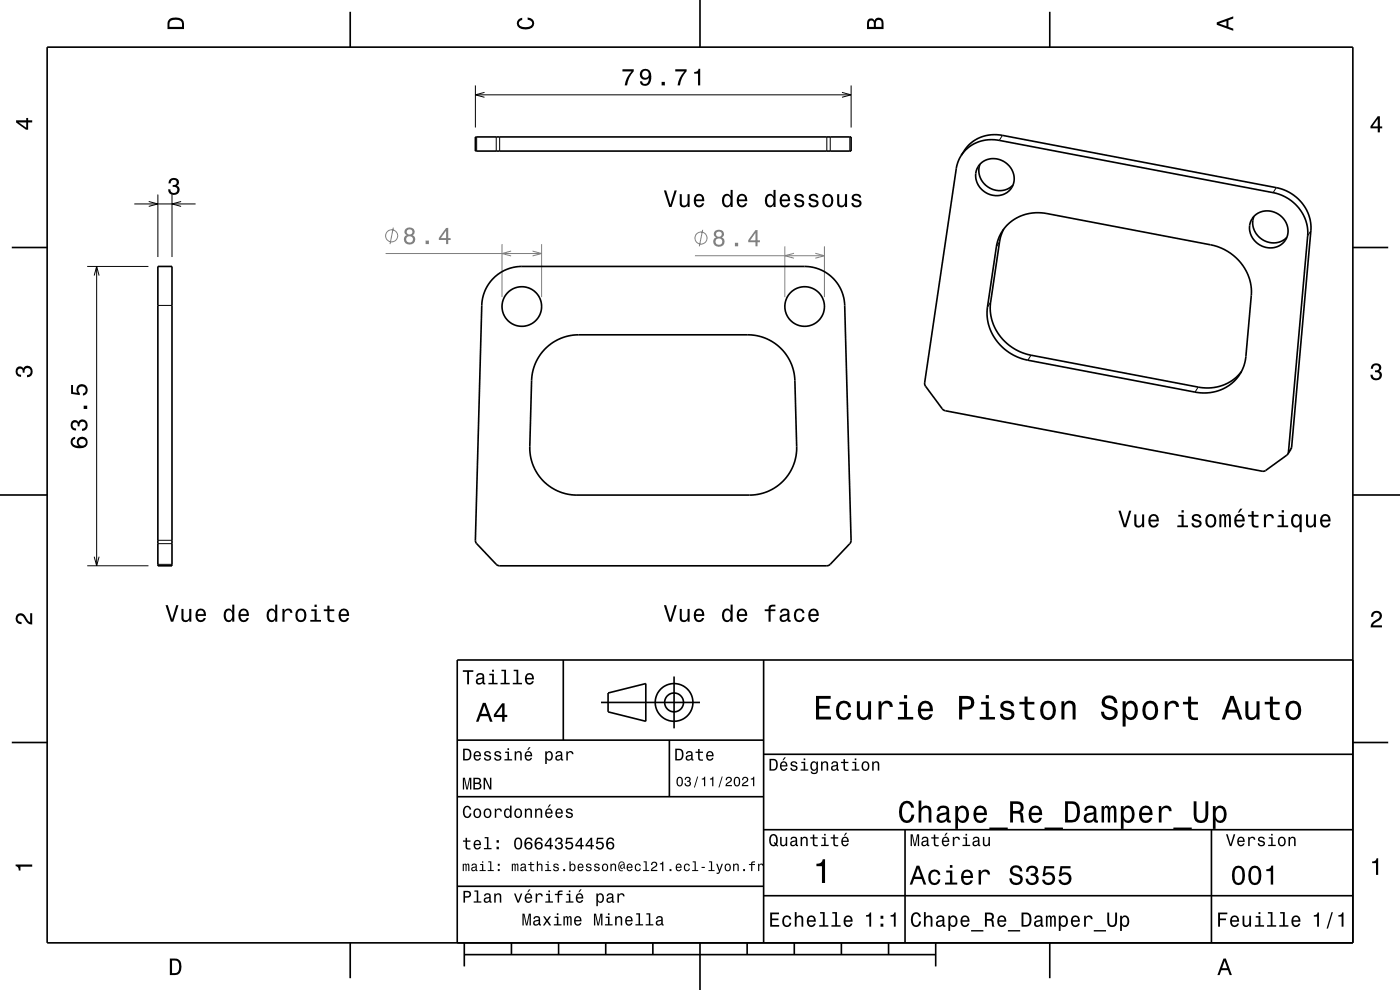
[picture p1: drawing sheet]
<svg xmlns="http://www.w3.org/2000/svg" width="297mm" height="210mm" viewBox="0 0 297 210" stroke-linecap="round" stroke-linejoin="round" font-family="sans-serif">
<path d="M106.5 51.8v11.2M114.9 51.8v11.2M166.5 52.2v10.8M174.9 52.2v10.8" fill="none" stroke="#808080" stroke-width=".21"/>
<g fill="none" stroke="#000" stroke-width=".21">
<path d="M100.8 18.1v8.9M180.6 18.1v8.9M101.1 29v3M105.3 29v3M106 29v3M175.4 29v3M176.1 29v3M180.3 29v3M212.7 28.7l-.7 1.1M270.8 39.8l-.7 1.1M18.5 56.5h13M33.5 41.3v13.2"/>
<path d="M36.5 41.3v13.2M212 51.3l-.6 1.1M278.1 49l-.7 1M33.5 64.8h3M210.2 64.1l-.7 1M218.7 75.3l-.6 1.1M254.2 82.1l-.7 1.1M274 94.9l-.7 1M33.5 119.7h3M33.5 115.3h3M33.5 114.6h3M18.5 120h13"/>
</g>
<g fill="none" stroke="#000" stroke-width=".35">
<path d="M10 10h277v190h-277zM74.3 2.5v7.5M148.5 0v10M222.7 2.5v7.5M100.8 29h79.8v3h-79.8zM203.9 33l-.7 1.4-.3 1.4-6.7 45.4 .1 .7 3.8 5 .5 .2 67.2 12.9 .6-.2 4.8-3.5M203.9 33a7.7 7.7 0 0 1 8.1-3.2l58.1 11.1a8.9 8.9 0 0 1 7.3 9.1l-4.2 46.3M203.9 33l.7-1.1a7.7 7.7 0 0 1 8.1-3.2l58.1 11.1a8.9 8.9 0 0 1 7.3 9.2l-4.1 45.9-.8 1.4M207.9 34.8a4.3 4.3 0 0 0 1.8 4.9 4.3 4.3 0 0 0 5.2-.4M207.9 34.8a4.3 4.3 0 0 1 5.5-.3 4.3 4.3 0 0 1 1.2 5.3 4.2 4.2 0 0 1-5.7 .9 4.2 4.2 0 0 1-1.3-5.5zM2.5 52.5h7.5M33.5 56.5h3v63.5h-3z"/>
<path d="M104.6 59.1a8.5 8.5 0 0 1 6.1-2.6h60a8.5 8.5 0 0 1 8.5 8.3l1.4 49.8-.3 .7-4.2 4.4-.7 .3h-69.5l-.4-.1-4.4-4.6-.3-.7 1.4-49.8a8.5 8.5 0 0 1 2.4-5.7zM212.9 48.6l-.5 1.2-.3 1.4-1.9 12.9a10.4 10.4 0 0 0 8.5 11.2l35.5 6.8a9.2 9.2 0 0 0 9.2-3.3M213.8 47.6a9.3 9.3 0 0 1 8.3-2.3l34.7 6.6a10.4 10.4 0 0 1 8.7 10.8l-1.2 12.9a8.8 8.8 0 0 1-10.8 7.6l-35.4-6.8a10.4 10.4 0 0 1-8.6-11.3l1.9-12.7a8.3 8.3 0 0 1 2.4-4.8zM266 45.9a4.3 4.3 0 0 0 1.8 4.9 4.3 4.3 0 0 0 5.2-.4M266.2 45.7a4.3 4.3 0 0 1 5.3 0 4.3 4.3 0 0 1 1.2 5.2 4.2 4.2 0 0 1-5.7 .9 4.2 4.2 0 0 1-1.3-5.5zM287 52.5h7.5M115.6 74.1a10 10 0 0 1 7.2-3.1h35.8a10 10 0 0 1 10 9.7l.4 14a10 10 0 0 1-10 10.3h-36.6a10 10 0 0 1-10-10.3l.4-14a10 10 0 0 1 2.8-6.6zM0 105h10M287 105h10M119.5 140v17M162 140v60M287 140h-190v60"/>
<path d="M2.5 157.5h7.5M97 157h65M127.5 149h21M129 147l8-2v8l-8-2zM142 157v12M143 143.5v11M287 157.5h7.5M97 169h65M162 176h125M162 160h125M192 176v24M257 176v24"/>
<path d="M97 188h65M162 190h125M74.3 200v7.5M98.5 202.5h100M98.5 200v5M108.5 200v2.5M118.5 200v2.5M128.5 200v2.5M138.5 200v2.5M148.5 200v10M158.5 200v2.5M168.5 200v2.5"/>
<path d="M178.5 200v2.5M188.5 200v2.5M198.5 200v5M222.7 200v7.5"/>
<circle cx="110.7" cy="65" r="4.2"/>
<circle cx="170.7" cy="65" r="4.2"/>
<circle cx="143" cy="149" r="2"/>
<circle cx="143" cy="149" r="4"/>
</g>
<g fill="#000">
<path d="M36 4a2.18 2.18 0 0 0-.5 2.2h3.5v-1.2a1.43 1.43 0 0 0-1.7-1.3zM36.3 4.4a2.15 2.15 0 0 1 2.2 .3l.1 1h-2.6v-1z" fill-rule="evenodd"/>
<path d="M109.9 4.2l.9-.4v.4a.7 .7 0 0 0-.7 .5 .7 .7 0 0 0 .3 .8 1.7 1.7 0 0 0 2.5-.5 .9 .9 0 0 0-1-.8v-.5a1.24 1.24 0 0 1 1.4 1.1 1.24 1.24 0 0 1-1 1.4 2.22 2.22 0 0 1-2.5-.7l-.2-.5z" fill-rule="evenodd"/>
<path d="M184.2 4.2l-.3 .7v1.3h3.5v-1.3a.98 .98 0 0 0-.7-1.1 .98 .98 0 0 0-1.2 .6 .84 .84 0 0 0-1.3-.2zM184.5 4.5a.54 .54 0 0 1 .6-.1 .54 .54 0 0 1 .3 .6v.7h-1zM185.9 4.4a.62 .62 0 0 1 .8-.1 .62 .62 0 0 1 .3 .6v.8h-1.2z" fill-rule="evenodd"/>
<path d="M258.1 4.7v.6l3.5 1.2v-.4l-1-.4v-1.4l1-.4v-.4zM258.6 5l1.6-.5v1z" fill-rule="evenodd"/>
<path d="M3.4 25.5v.5l2.1 1.5h.5v-1.5h.8v-.5h-.8v-.5h-.4v.5zM4 26h1.6v1.1z" fill-rule="evenodd"/>
<path d="M292.3 24.7l-1.6 2.1v.4h1.6v.9h.4v-.9h.5v-.4h-.5v-2.1zM292.3 25.2v1.6h-1.1z" fill-rule="evenodd"/>
<path d="M291.1 77.4a1.08 1.08 0 0 1 1.4-.2 1.08 1.08 0 0 1 .4 1.2l-.3 .3a1.06 1.06 0 0 1 .5 1.3 1.06 1.06 0 0 1-1.2 .7 1.1 1.1 0 0 1-1.2-1.2h.5a.71 .71 0 0 0 1 .8 .71 .71 0 0 0 .1-1.3h-.6v-.4a.61 .61 0 0 0 .8-.3 .61 .61 0 0 0-.2-.8 .61 .61 0 0 0-.9 .2l-.1 .5h-.5z" fill-rule="evenodd"/>
<path d="M3.6 78a.86 .86 0 0 1 1.4 .2 1.06 1.06 0 0 1 1.2-.6 1.06 1.06 0 0 1 .7 1.2 1.1 1.1 0 0 1-1.2 1.2v-.4a.71 .71 0 0 0 .8-1 .71 .71 0 0 0-1.3-.1v.6h-.4a.61 .61 0 0 0-.3-.8 .61 .61 0 0 0-.8 .2 .61 .61 0 0 0 .2 .8l.6 .2v.4a1.15 1.15 0 0 1-1.2-.6 1.15 1.15 0 0 1 .3-1.3z" fill-rule="evenodd"/>
<path d="M3.6 130.4a1.22 1.22 0 0 1 2 .7l.4 .6 .4 .3v-1.9h.4v2.4a1.8 1.8 0 0 1-1.7-1.4 .71 .71 0 0 0-.9-.5 .71 .71 0 0 0-.5 .8 .71 .71 0 0 0 .9 .5v.5a1.18 1.18 0 0 1-1.2-.7 1.18 1.18 0 0 1 .2-1.3z" fill-rule="evenodd"/>
<path d="M140.8 128.4l1.2 3.5h.5l1.1-3.5h-.5l-.9 3-.9-3zM144.2 129.2v1.7a.89 .89 0 0 0 .6 1 .89 .89 0 0 0 1.1-.4v.4h.4v-2.7h-.4v1.5a.65 .65 0 0 1-.4 .8 .65 .65 0 0 1-.8-.3l-.1-2zM147.5 129.5a1.54 1.54 0 0 0 .8 2.5 1.07 1.07 0 0 0 1.1-.9h-.5l-.2 .4-.4 .1a.76 .76 0 0 1-.7-.9h1.8a1.16 1.16 0 0 0-.5-1.4 1.16 1.16 0 0 0-1.4 .2zM147.8 129.7a.66 .66 0 0 1 .8-.2 .66 .66 0 0 1 .3 .8h-1.3zM153.4 129.5a1.58 1.58 0 0 0 .8 2.5l.5-.2 .3-.3v.4h.4v-3.6h-.4v1.3a.9 .9 0 0 0-1.6-.1zM153.8 129.7a.62 .62 0 0 1 .7-.2 .62 .62 0 0 1 .4 .6 1.12 1.12 0 0 1-.6 1.5 1.19 1.19 0 0 1-.5-1.9zM156.6 129.5a1.54 1.54 0 0 0 .8 2.5 1.06 1.06 0 0 0 1.1-.9h-.5l-.2 .4-.4 .1a.76 .76 0 0 1-.7-.9h1.8a1.16 1.16 0 0 0-.5-1.4 1.16 1.16 0 0 0-1.4 .2zM156.9 129.7a.66 .66 0 0 1 .8-.2 .66 .66 0 0 1 .4 .8h-1.4zM162.2 129.3v.3h.8v2.3h.5v-2.3h1v-.3h-1v-.4l.3-.2h.7v-.4a1.04 1.04 0 0 0-1.5 .7v.3zM165.7 129.3l-.2 .7h.4a.55 .55 0 0 1 .7-.6 .55 .55 0 0 1 .3 .8h-.2a1 1 0 0 0-1 .3 1 1 0 0 0-.3 1 .93 .93 0 0 0 1.7 0l.1 .3 .5 .1v-.4h-.2v-1.6a1.02 1.02 0 0 0-.7-.8 1.02 1.02 0 0 0-1.1 .2zM165.9 130.8l1.1-.3a.77 .77 0 0 1-.2 .9 .77 .77 0 0 1-.9 .1l-.1-.4zM168.7 129.5a1.53 1.53 0 0 0 .9 2.5 1.06 1.06 0 0 0 1.1-1.1h-.5a.67 .67 0 0 1-.6 .7 .67 .67 0 0 1-.7-.6 1.12 1.12 0 0 1 .7-1.5 .59 .59 0 0 1 .6 .6h.5a1.09 1.09 0 0 0-.8-1 1.09 1.09 0 0 0-1.2 .4zM171.8 129.5a1.54 1.54 0 0 0 .8 2.5 1.06 1.06 0 0 0 1.1-.9h-.5l-.2 .4-.4 .1a.76 .76 0 0 1-.7-.9h1.8a1.16 1.16 0 0 0-.5-1.4 1.16 1.16 0 0 0-1.4 .2zM172.1 129.7a.66 .66 0 0 1 .8-.2 .66 .66 0 0 1 .3 .8h-1.3z" fill-rule="evenodd"/>
<path d="M291.2 129.9a1.18 1.18 0 0 1 1.9 .3 1.18 1.18 0 0 1-1 1.7l-.5 .3-.3 .5h1.9v.4h-2.4a1.8 1.8 0 0 1 1.4-1.8 .71 .71 0 0 0 .5-.8 .71 .71 0 0 0-.9-.5 .71 .71 0 0 0-.5 .8h-.4z" fill-rule="evenodd"/>
<path d="M98.2 158.8v2.5h.9a1.37 1.37 0 0 0 .7-2.2 1.56 1.56 0 0 0-1.6-.3zM98.6 159.1a.98 .98 0 0 1 1.1 .7 .98 .98 0 0 1-.6 1.2h-.5zM100.7 159.6a1.04 1.04 0 0 0-.2 1.2 1.04 1.04 0 0 0 1 .5l.5-.5h-.3l-.4 .3a.54 .54 0 0 1-.5-.7h1.3a.83 .83 0 0 0-.4-.9 .83 .83 0 0 0-1 .1zM100.9 159.7l.2-.1a.47 .47 0 0 1 .5 .1 .47 .47 0 0 1 .1 .5h-.9zM102.9 159.5l-.2 .1a.69 .69 0 0 0 .9 .9l.2 .1a.43 .43 0 0 1-.4 .5 .43 .43 0 0 1-.4-.4h-.3a.74 .74 0 0 0 .9 .7 .74 .74 0 0 0 .5-1l-1-.4a.38 .38 0 0 1 .3-.5 .38 .38 0 0 1 .4 .4h.3a.78 .78 0 0 0-1.2-.4zM105.1 159.5l-.2 .1a.69 .69 0 0 0 .9 .9l.2 .1a.43 .43 0 0 1-.4 .5 .43 .43 0 0 1-.5-.4h-.3a.74 .74 0 0 0 .9 .7 .74 .74 0 0 0 .5-1l-.9-.4a.38 .38 0 0 1 .3-.5 .38 .38 0 0 1 .4 .4h.3a.77 .77 0 0 0-1.2-.4zM107.2 159.4v.3h.5v1.3h-.7v.3h1.6v-.3h-.6v-1.6zM107.7 158.7v.4h.3v-.4zM109.2 159.4v1.9h.3v-1.1a.45 .45 0 0 1 .4-.6 .45 .45 0 0 1 .5 .5v1.2h.3v-1.3a.63 .63 0 0 0-.5-.7 .63 .63 0 0 0-.7 .4v-.3zM112.2 158.5l-.4 .6h.3l.5-.6zM111.5 159.6a1.04 1.04 0 0 0-.2 1.2 1.04 1.04 0 0 0 1.1 .5l.5-.5h-.3l-.5 .3a.54 .54 0 0 1-.5-.7h1.3a.83 .83 0 0 0-.4-.9 .83 .83 0 0 0-1 .1zM111.8 159.7l.1-.1a.48 .48 0 0 1 .5 .1 .48 .48 0 0 1 .2 .5h-1zM115.7 159.4v2.7h.3v-1.1a.66 .66 0 0 0 .7 .4 .66 .66 0 0 0 .5-.6 .91 .91 0 0 0 0-1.1 .91 .91 0 0 0-1-.3l-.2 .3v-.3zM116.1 159.8a.45 .45 0 0 1 .5-.2 .45 .45 0 0 1 .3 .4 .65 .65 0 0 1 .1 .8 .65 .65 0 0 1-.7 .2 .98 .98 0 0 1-.2-1.2zM118.1 159.5l-.2 .4h.3a.39 .39 0 0 1 .4-.3 .39 .39 0 0 1 .3 .5h-.1a.65 .65 0 0 0-1 .4 .65 .65 0 0 0 .6 .9l.6-.3 .1 .2h.4v-.2l-.2-.1v-1.1a.72 .72 0 0 0-.5-.6 .72 .72 0 0 0-.7 .2zM118.2 160.6l.8-.3a.55 .55 0 0 1-.2 .7 .55 .55 0 0 1-.6 0zM120.1 159.4v1.9h.4v-1.1a.47 .47 0 0 1 .2-.6 .47 .47 0 0 1 .6 .2v.2h.4a.64 .64 0 0 0-.5-.7 .64 .64 0 0 0-.8 .4v-.3z" fill-rule="evenodd"/>
<path d="M98.2 142.2v.3h.9v2.7h.4v-2.7h.9v-.3zM101.3 143l-.3 .5h.4a.47 .47 0 0 1 .5-.4 .47 .47 0 0 1 .4 .6l-.2 .1a.84 .84 0 0 0-1 .2 .84 .84 0 0 0 0 1.1 .9 .9 0 0 0 1.3-.2l.1 .2 .5 .1v-.3l-.3-.1v-1.3a.87 .87 0 0 0-1.4-.5zM101.4 144.3l.9-.3a.66 .66 0 0 1-.1 .7 .66 .66 0 0 1-.8 .1zM103.8 142.9v.3h.6v1.6h-.8v.4h2v-.4h-.8v-1.9zM104.4 142.1v.4h.4v-.4zM106.4 142.1v.3h.6v2.4h-.8v.4h1.9v-.4h-.7v-2.7zM109 142.1v.3h.6v2.4h-.8v.4h1.9v-.4h-.7v-2.7zM111.6 143.1a1.32 1.32 0 0 0 .7 2.1 .9 .9 0 0 0 .9-.7h-.3l-.2 .3-.4 .1a.65 .65 0 0 1-.6-.8h1.6a1 1 0 0 0-.4-1.2 1 1 0 0 0-1.3 .2zM111.9 143.3a.57 .57 0 0 1 .7-.1 .57 .57 0 0 1 .3 .6h-1.2z" fill-rule="evenodd"/>
<path d="M102.4 149.1l-1.4 4h.5l.4-1.2h1.6l.4 1.2h.6l-1.5-4zM102.7 149.7l.7 1.7h-1.3zM106.5 149.2l-1.7 2.4v.5h1.7v1h.5v-1h.6v-.5h-.6v-2.4zM106.5 149.9v1.7h-1.3z" fill-rule="evenodd"/>
<path d="M143.2 158.8v2.5h.9a1.37 1.37 0 0 0 .7-2.2 1.56 1.56 0 0 0-1.6-.3zM143.6 159.1a.98 .98 0 0 1 1.1 .7 .98 .98 0 0 1-.6 1.2h-.5zM145.7 159.5l-.2 .4h.3a.39 .39 0 0 1 .5-.3 .39 .39 0 0 1 .3 .5h-.2a.65 .65 0 0 0-.9 .4 .65 .65 0 0 0 .5 .9l.7-.3v.2h.4v-.2l-.1-.1-.1-1.1a.73 .73 0 0 0-.4-.6 .73 .73 0 0 0-.8 .2zM145.8 160.6l.8-.3a.55 .55 0 0 1-.1 .7 .55 .55 0 0 1-.7 0zM148.1 158.9v.5h-.5v.3h.5v1.3a.75 .75 0 0 0 1 .4v-.3a.48 .48 0 0 1-.7-.3v-1.1h.7v-.3h-.7v-.5zM150 159.6a1.04 1.04 0 0 0-.2 1.2 1.04 1.04 0 0 0 1.1 .5l.5-.5h-.4l-.4 .3a.54 .54 0 0 1-.5-.7h1.3a.83 .83 0 0 0-.4-.9 .83 .83 0 0 0-1 .1zM150.3 159.7l.1-.1a.48 .48 0 0 1 .5 .1 .48 .48 0 0 1 .2 .5h-1z" fill-rule="evenodd"/>
<path d="M173.1 147.6v5h3.2v-.6h-2.5v-1.7h2.2v-.6h-2.2v-1.5h2.4v-.6zM177.8 149.2a2.59 2.59 0 0 0 .5 3.4 1.58 1.58 0 0 0 2.3-1.4h-.6a.95 .95 0 0 1-.9 1 .95 .95 0 0 1-1-.9 1.59 1.59 0 0 1 .9-2.1 .85 .85 0 0 1 .9 .8h.7a1.56 1.56 0 0 0-1.1-1.3 1.56 1.56 0 0 0-1.7 .5zM181.8 148.8v2.5a1.27 1.27 0 0 0 .9 1.4 1.27 1.27 0 0 0 1.5-.7v.6h.6v-3.8h-.6v2.2a.92 .92 0 0 1-.6 1.1 .92 .92 0 0 1-1.2-.4v-2.9zM186.4 148.8v3.8h.6v-2.2a.95 .95 0 0 1 .5-1.1 .95 .95 0 0 1 1.2 .3l.1 .4h.6a1.28 1.28 0 0 0-1-1.4 1.28 1.28 0 0 0-1.4 .8v-.6zM190.8 148.9v.5h1v2.7h-1.3v.5h3.2v-.5h-1.3v-3.2zM191.8 147.4v.8h.6v-.8zM195.1 149.2a2.62 2.62 0 0 0 .5 3.4 1.57 1.57 0 0 0 2.2-1.1h-.6l-.3 .5-.5 .2a1.08 1.08 0 0 1-1-1.3h2.5a1.66 1.66 0 0 0-.7-2 1.66 1.66 0 0 0-2.1 .3zM195.6 149.5a.94 .94 0 0 1 1.2-.2 .94 .94 0 0 1 .5 1h-1.9zM203.5 147.6v5h.6v-2.1h.8a1.47 1.47 0 0 0 1.8-1.2 1.47 1.47 0 0 0-1.5-1.7zM204.1 148.2a1.6 1.6 0 0 1 1.8 .5 .86 .86 0 0 1 0 .9 .86 .86 0 0 1-.9 .3h-.9zM208.1 148.9v.5h1v2.7h-1.3v.5h3.3v-.5h-1.3v-3.2zM209.1 147.4v.8h.7v-.8zM212.6 148.9a1.08 1.08 0 0 0-.3 1.2 1.08 1.08 0 0 0 1 .7l1.1 .4a.57 .57 0 0 1 .2 .6 .57 .57 0 0 1-.5 .4 .96 .96 0 0 1-1.4-.8h-.6a1.6 1.6 0 0 0 1.3 1.4 1.6 1.6 0 0 0 1.7-.8 1.13 1.13 0 0 0-1-1.6l-1.1-.3-.2-.4a.87 .87 0 0 1 .9-.5 .87 .87 0 0 1 .8 .6h.6a1.41 1.41 0 0 0-2.1-1.1zM217.4 147.8v1.1h-1.1v.5h1.1v2.6l.2 .4 .4 .3h1.4v-.5a.97 .97 0 0 1-1.4-.5v-2.3h1.4v-.5h-1.4v-1.1zM221.1 149.2a2.56 2.56 0 0 0 .5 3.4 1.72 1.72 0 0 0 1.8-.2 1.72 1.72 0 0 0 .6-1.7 1.7 1.7 0 0 0-.9-1.9 1.7 1.7 0 0 0-2 .4zM221.6 149.6a.96 .96 0 0 1 1-.4 .96 .96 0 0 1 .7 .8 1.59 1.59 0 0 1-1 2.2 1.19 1.19 0 0 1-1-1.5zM225.2 148.8v3.8h.6v-2.2a.97 .97 0 0 1 .5-1.1 .97 .97 0 0 1 1.1 .2l.1 .7v2.4h.7v-2.5a1.27 1.27 0 0 0-.9-1.4 1.27 1.27 0 0 0-1.5 .6v-.5zM234.1 147.9a1.38 1.38 0 0 0-.3 1.5 1.38 1.38 0 0 0 1.3 .9 1.25 1.25 0 0 1 1.4 .9 1.15 1.15 0 0 1-1.3 .9 1.15 1.15 0 0 1-1-1.1h-.7a1.8 1.8 0 0 0 1.7 1.8 1.8 1.8 0 0 0 1.9-1.6 1.46 1.46 0 0 0-1.5-1.4l-.6-.2a.83 .83 0 0 1-.5-1.1 .83 .83 0 0 1 1.2-.3l.5 .5 .1 .4h.7a1.67 1.67 0 0 0-1-1.6 1.67 1.67 0 0 0-1.9 .4zM238.2 148.8v5.3h.6v-2.1a1.32 1.32 0 0 0 1.4 .7 1.32 1.32 0 0 0 1.1-1.1 2.43 2.43 0 0 0-.8-2.8 1.21 1.21 0 0 0-1.7 .5v-.5zM239.1 149.6a.9 .9 0 0 1 .9-.4 .9 .9 0 0 1 .7 .8 1.61 1.61 0 0 1-.9 2.2 1.18 1.18 0 0 1-1-1.5zM242.8 149.2a2.56 2.56 0 0 0 .5 3.4 1.72 1.72 0 0 0 1.8-.2 1.72 1.72 0 0 0 .6-1.7 1.7 1.7 0 0 0-.9-1.9 1.7 1.7 0 0 0-2 .4zM243.3 149.6a.96 .96 0 0 1 1-.4 .96 .96 0 0 1 .7 .8 1.59 1.59 0 0 1-1 2.2 1.19 1.19 0 0 1-1-1.5zM247.1 148.8v3.8h.6v-2.2a.95 .95 0 0 1 .5-1.1 .95 .95 0 0 1 1.2 .3l.1 .4h.6a1.28 1.28 0 0 0-1-1.4 1.28 1.28 0 0 0-1.4 .8v-.6zM252 147.8v1.1h-1v.5h1l.1 2.6 .2 .4 .4 .3h1.4v-.5a.97 .97 0 0 1-1.4-.5v-2.3h1.4v-.5h-1.4v-1.1zM261 147.6l-1.8 5h.6l.6-1.4h2l.5 1.4h.7l-1.9-5zM261.4 148.3l.7 2.2h-1.5zM264.2 148.8v2.5a1.27 1.27 0 0 0 .9 1.4 1.27 1.27 0 0 0 1.5-.7v.6h.6v-3.8h-.6v2.2a.92 .92 0 0 1-.6 1.1 .92 .92 0 0 1-1.1-.4l-.1-2.9zM269.4 147.8v1.1h-1.1v.5h1.1v2.6l.2 .4 .4 .3 .7 .1 .8-.1v-.5a.97 .97 0 0 1-1.4-.5l-.1-2.3h1.5v-.5h-1.5v-1.1zM273.1 149.2a2.56 2.56 0 0 0 .6 3.4 1.72 1.72 0 0 0 1.8-.2 1.72 1.72 0 0 0 .6-1.7 1.7 1.7 0 0 0-.9-1.9 1.7 1.7 0 0 0-2.1 .4zM273.6 149.6a.96 .96 0 0 1 1-.4 .96 .96 0 0 1 .7 .8 1.59 1.59 0 0 1-.9 2.2 1.19 1.19 0 0 1-1.1-1.5z" fill-rule="evenodd"/>
<path d="M98.2 165v2.5h.3v-2.3l.4 2.3h.3l.5-2.3v2.3h.3v-2.5h-.5l-.4 2.2-.5-2.2zM100.4 165v2.5h1a.7 .7 0 0 0 .7-.6 .7 .7 0 0 0-.4-.8 .61 .61 0 0 0 .3-.7 .61 .61 0 0 0-.7-.4zM100.8 165.3h.5a.38 .38 0 0 1 .4 .4 .38 .38 0 0 1-.5 .3h-.4zM100.8 166.3h.5a.44 .44 0 0 1 .5 .4 .44 .44 0 0 1-.5 .5h-.5zM102.6 165v2.5h.3v-2.1l1 2.1h.3v-2.5h-.3v2l-.9-2z" fill-rule="evenodd"/>
<path d="M98.8 177.7v.6h-.6v.3h.6v1.2a.75 .75 0 0 0 1 .4v-.3a.49 .49 0 0 1-.7-.2v-1.1h.7v-.3h-.7v-.6zM100.7 178.4a1.04 1.04 0 0 0-.2 1.2 1.04 1.04 0 0 0 1 .6l.5-.6h-.3l-.4 .3a.54 .54 0 0 1-.5-.6h1.3a.83 .83 0 0 0-.4-1 .83 .83 0 0 0-1 .1zM100.9 178.6l.2-.1a.47 .47 0 0 1 .5 0 .47 .47 0 0 1 .1 .5h-.9zM102.8 177.6v.2h.5v2.1h-.6v.3h1.6v-.3h-.7v-2.3zM105.3 179.6v.6h.5v-.6zM105.3 178.2v.6h.5v-.6zM109.3 178a1.44 1.44 0 0 0 .6 2.2 1.45 1.45 0 0 0 .7-2.2 .79 .79 0 0 0-1.3 0zM109.7 178h.5a1.69 1.69 0 0 1 0 1.9h-.5a1.69 1.69 0 0 1 0-1.9zM111.6 177.8a1.72 1.72 0 0 0 .1 2.3 .83 .83 0 0 0 1.1-.2 .83 .83 0 0 0-.1-1.1 .83 .83 0 0 0-1.1 0 .74 .74 0 0 1 .6-.9l.3 .1 .1 .3h.4a.8 .8 0 0 0-.6-.6 .8 .8 0 0 0-.8 .1zM111.6 179.4a.53 .53 0 0 1 1 0 .53 .53 0 0 1-1 0zM113.8 177.8a1.72 1.72 0 0 0 .1 2.3 .83 .83 0 0 0 1.1-.2 .83 .83 0 0 0-.1-1.1 .83 .83 0 0 0-1.1 0 .74 .74 0 0 1 .5-.9l.4 .1 .1 .3h.3a.8 .8 0 0 0-.5-.6 .8 .8 0 0 0-.8 .1zM113.7 179.4a.55 .55 0 0 1 1.1 0 .55 .55 0 0 1-1.1 0zM116.6 177.7l-1.1 1.5v.3h1.1v.7h.4v-.7h.3v-.3h-.3v-1.5zM116.6 178.1v1.1h-.8zM118 177.8l-.2 .7h.3a.44 .44 0 0 1 .2-.6 .44 .44 0 0 1 .6 .2 .44 .44 0 0 1-.2 .6h-.3v.3a.52 .52 0 0 1 .7 .3 .52 .52 0 0 1-.4 .7 .52 .52 0 0 1-.6-.4l-.1-.2h-.3a.84 .84 0 0 0 1.1 .8 .84 .84 0 0 0 .4-1.3l-.2-.1a.72 .72 0 0 0 .1-1.1 .72 .72 0 0 0-1.1 .1zM120.1 177.7l-.2 1.3h.3a.57 .57 0 0 1 .9-.1 .57 .57 0 0 1 0 .9 .57 .57 0 0 1-.9-.3h-.3a.86 .86 0 0 0 1.1 .8 .86 .86 0 0 0 .5-1.2 .86 .86 0 0 0-1.2-.4l.1-.7h1.1v-.3zM123.1 177.7l-1.1 1.5v.3h1.1v.7h.4v-.7h.3v-.3h-.3v-1.5zM123.1 178.1v1.1h-.8zM125.3 177.7l-1.1 1.5v.3h1.1v.7h.3v-.7h.4v-.3h-.4v-1.5zM125.3 178.1v1.1h-.8zM126.7 177.7l-.2 1.3h.2a.57 .57 0 0 1 .9-.1 .57 .57 0 0 1 0 .9 .57 .57 0 0 1-.9-.3h-.3a.86 .86 0 0 0 1.1 .8 .86 .86 0 0 0 .5-1.2 .86 .86 0 0 0-1.2-.4l.1-.7h1.1v-.3zM129 177.8a1.72 1.72 0 0 0 .1 2.3 .83 .83 0 0 0 1.1-.2 .83 .83 0 0 0-.2-1.1 .83 .83 0 0 0-1.1 0 .74 .74 0 0 1 .6-.9l.3 .1 .2 .3h.3a.8 .8 0 0 0-.5-.6 .8 .8 0 0 0-.8 .1zM128.9 179.4a.55 .55 0 0 1 1.1 0 .55 .55 0 0 1-1.1 0z" fill-rule="evenodd"/>
<path d="M98.4 171.2a1.45 1.45 0 0 0 .7 2.3 .94 .94 0 0 0 .9-1h-.3a.59 .59 0 0 1-.8 .7 1.31 1.31 0 0 1 .2-2l.3 .1 .2 .4h.4a.85 .85 0 0 0-.6-.8 .85 .85 0 0 0-1 .3zM100.6 171.7a1.04 1.04 0 0 0-.1 1.3 1.04 1.04 0 0 0 1.1 .5 1.04 1.04 0 0 0 .5-1.3 1.04 1.04 0 0 0-1.2-.7zM100.9 171.9a.48 .48 0 0 1 .5-.1 .48 .48 0 0 1 .3 .4 .66 .66 0 0 1 0 .7 .66 .66 0 0 1-.7 .3 .98 .98 0 0 1-.1-1.3zM102.8 171.7a1.04 1.04 0 0 0-.2 1.3 1.04 1.04 0 0 0 1.2 .5 1.04 1.04 0 0 0 .5-1.3 1.04 1.04 0 0 0-1.2-.7zM103 171.9a.48 .48 0 0 1 .5-.1 .48 .48 0 0 1 .4 .4 .66 .66 0 0 1 0 .7 .66 .66 0 0 1-.7 .3 .97 .97 0 0 1-.2-1.3zM105 171.5v2h.3v-1.1a.47 .47 0 0 1 .2-.6 .47 .47 0 0 1 .6 .2l.1 .1h.3a.64 .64 0 0 0-.5-.6 .64 .64 0 0 0-.7 .4v-.4zM107.1 171.7a1.06 1.06 0 0 0-.2 1.2 1.06 1.06 0 0 0 .9 .6l.4-.3v.3h.3v-2.6h-.3v.9a.63 .63 0 0 0-1.1-.1zM107.4 171.9a.44 .44 0 0 1 .4-.1 .44 .44 0 0 1 .4 .4 .65 .65 0 0 1 0 .7 .65 .65 0 0 1-.7 .3l-.2-.4zM109.3 171.7a1.04 1.04 0 0 0-.1 1.3 1.04 1.04 0 0 0 1.1 .5 1.04 1.04 0 0 0 .5-1.3 1.04 1.04 0 0 0-1.2-.7zM109.5 171.9a.48 .48 0 0 1 .6-.1 .48 .48 0 0 1 .3 .4 .66 .66 0 0 1 0 .7 .66 .66 0 0 1-.7 .3 .98 .98 0 0 1-.2-1.3zM111.4 171.5v2h.3v-1.1a.45 .45 0 0 1 .3-.7 .45 .45 0 0 1 .5 .6v1.2h.4v-1.3a.63 .63 0 0 0-.5-.7 .63 .63 0 0 0-.7 .3v-.3zM113.5 171.5v2h.3v-1.1a.45 .45 0 0 1 .3-.6 .45 .45 0 0 1 .6 .2v1.5h.3v-1.3a.63 .63 0 0 0-.4-.7 .63 .63 0 0 0-.8 .3v-.3zM116.5 170.7l-.3 .6h.2l.5-.6zM115.9 171.7a1.04 1.04 0 0 0-.2 1.2 1.04 1.04 0 0 0 1 .6l.5-.6h-.3l-.4 .4a.54 .54 0 0 1-.5-.7h1.2a.83 .83 0 0 0-.3-1 .83 .83 0 0 0-1 .1zM116.1 171.9l.2-.1a.47 .47 0 0 1 .4 .1 .47 .47 0 0 1 .2 .4h-.9zM118 171.7a1.04 1.04 0 0 0-.2 1.2 1.04 1.04 0 0 0 1.1 .6l.5-.6h-.3l-.5 .4a.53 .53 0 0 1-.5-.7h1.3a.83 .83 0 0 0-.3-1 .83 .83 0 0 0-1.1 .1zM118.3 171.9l.1-.1a.47 .47 0 0 1 .5 .1 .47 .47 0 0 1 .2 .4h-1zM120.2 171.6l-.1 .2a.69 .69 0 0 0 .8 .9l.3 .1a.43 .43 0 0 1-.4 .5 .43 .43 0 0 1-.5-.4h-.3a.74 .74 0 0 0 .9 .7 .74 .74 0 0 0 .5-1.1l-1-.3a.38 .38 0 0 1 .3-.5 .38 .38 0 0 1 .5 .3h.3a.77 .77 0 0 0-1.3-.4z" fill-rule="evenodd"/>
<path d="M143.7 165a1.16 1.16 0 0 0 .5 1.8 1.16 1.16 0 0 0 .5-1.8 .63 .63 0 0 0-1 0zM144 165.1l.2-.1a.98 .98 0 0 1 0 1.6l-.2-.1-.2-.3v-.7zM145.4 164.9l-.2 .5h.3a.35 .35 0 0 1 .2-.4 .35 .35 0 0 1 .4 .1 .35 .35 0 0 1-.1 .5h-.2v.2a.42 .42 0 0 1 .5 .4 .42 .42 0 0 1-.4 .5 .42 .42 0 0 1-.4-.6h-.3a.66 .66 0 0 0 .9 .7 .66 .66 0 0 0 .2-1.1 .58 .58 0 0 0 0-.9 .58 .58 0 0 0-.9 .1zM147.9 164.7l-.7 2.3h.2l.7-2.3zM148.9 165.1v.3h.4v1.4h.3v-2zM150.6 165.1v.3h.5v1.4h.2v-2zM153.1 164.7l-.7 2.3h.2l.7-2.3zM154.1 164.9l-.2 .6h.3a.4 .4 0 0 1 .3-.5 .4 .4 0 0 1 .5 .3 .4 .4 0 0 1-.3 .5l-.2 .1a.93 .93 0 0 0-.6 .9h1.4v-.3h-1.1l.5-.4a.67 .67 0 0 0 .5-1 .67 .67 0 0 0-1.1-.2zM155.8 165a1.15 1.15 0 0 0 .5 1.8 1.16 1.16 0 0 0 .5-1.8 .63 .63 0 0 0-1 0zM156.1 165.1l.2-.1a.98 .98 0 0 1 0 1.6l-.2-.1-.2-.3v-.7zM157.6 164.9l-.2 .6h.3a.4 .4 0 0 1 .3-.5 .4 .4 0 0 1 .5 .3 .4 .4 0 0 1-.3 .5l-.2 .1a.94 .94 0 0 0-.6 .9h1.3v-.3h-1l.4-.4a.67 .67 0 0 0 .6-1 .67 .67 0 0 0-1.1-.2zM159.3 165.1v.3h.5v1.4h.2v-2z" fill-rule="evenodd"/>
<path d="M163.2 161v2.5h.9a1.37 1.37 0 0 0 .7-2.2 1.58 1.58 0 0 0-1.6-.3zM163.6 161.3a.98 .98 0 0 1 1.1 .7 .98 .98 0 0 1-.6 1.2h-.5zM166.4 160.7l-.4 .6h.2l.5-.6zM165.7 161.7a1.04 1.04 0 0 0-.2 1.2 1.04 1.04 0 0 0 1 .6l.5-.6h-.3l-.4 .4a.54 .54 0 0 1-.5-.7h1.3a.83 .83 0 0 0-.4-1 .83 .83 0 0 0-1 .1zM165.9 161.9l.2-.1a.48 .48 0 0 1 .5 .1 .48 .48 0 0 1 .1 .4h-.9zM167.9 161.6l-.2 .2a.68 .68 0 0 0 .9 .9l.2 .1a.43 .43 0 0 1-.4 .5 .43 .43 0 0 1-.4-.4h-.3a.74 .74 0 0 0 .9 .7 .74 .74 0 0 0 .5-1.1l-1-.3a.38 .38 0 0 1 .3-.5 .38 .38 0 0 1 .4 .4l.3-.1a.78 .78 0 0 0-1.2-.4zM170 161.6v.3h.5v1.3h-.7v.3h1.7v-.3h-.7v-1.6zM170.5 160.9v.3h.3v-.3zM172.1 161.7a1.06 1.06 0 0 0-.2 1.2 1.06 1.06 0 0 0 .9 .6l.4-.3a.52 .52 0 0 1-.2 .7 .52 .52 0 0 1-.7-.3h-.3a.78 .78 0 0 0 .9 .6 .78 .78 0 0 0 .6-.8v-1.9h-.3v.4l-.2-.3a.64 .64 0 0 0-.9 .1zM172.4 161.9a.45 .45 0 0 1 .4-.1 .45 .45 0 0 1 .4 .4 .65 .65 0 0 1 0 .7 .65 .65 0 0 1-.7 .3l-.2-.4zM174.2 161.5v2h.3v-1.1a.45 .45 0 0 1 .3-.6 .45 .45 0 0 1 .5 .2l.1 1.5h.3v-1.3a.63 .63 0 0 0-.5-.7 .63 .63 0 0 0-.7 .3v-.3zM176.6 161.6l-.2 .5h.3a.39 .39 0 0 1 .4-.4 .39 .39 0 0 1 .3 .6h-.1a.65 .65 0 0 0-1 .4 .65 .65 0 0 0 .6 .8l.6-.3 .1 .2 .4 .1-.2-.4v-1a.73 .73 0 0 0-1.2-.5zM176.7 162.7l.8-.2a.55 .55 0 0 1-.2 .6 .55 .55 0 0 1-.6 .1zM178.9 161v.6h-.5v.3h.5l.1 1.3a.75 .75 0 0 0 1 .3v-.3a.48 .48 0 0 1-.7-.2v-1.1h.7v-.3h-.7v-.6zM180.8 161.6v.3h.5v1.3h-.6v.3h1.6v-.3h-.6v-1.6zM181.3 160.9v.3h.4v-.3zM183 161.7a1.04 1.04 0 0 0-.2 1.3 1.04 1.04 0 0 0 1.2 .5 1.04 1.04 0 0 0 .4-1.3 1.04 1.04 0 0 0-1.2-.7zM183.2 161.9a.48 .48 0 0 1 .5-.1 .48 .48 0 0 1 .4 .4 .66 .66 0 0 1 0 .7 .66 .66 0 0 1-.7 .3 .98 .98 0 0 1-.2-1.3zM185 161.5v2h.3v-1.1a.45 .45 0 0 1 .3-.6 .45 .45 0 0 1 .6 .2v1.5h.3v-1.3a.63 .63 0 0 0-.4-.7 .63 .63 0 0 0-.8 .3v-.3z" fill-rule="evenodd"/>
<path d="M163.4 177.2a1.45 1.45 0 0 0 .7 2.3l.5-.2 .3 .3 .2-.2-.3-.3a1.53 1.53 0 0 0-.5-2.2l-.6 .1zM163.8 177.3l.3-.1a1.21 1.21 0 0 1 .5 1.7l-.3-.3-.2 .2 .3 .3a.45 .45 0 0 1-.7-.1 1.62 1.62 0 0 1 .1-1.7zM165.5 177.5v1.3a.63 .63 0 0 0 .4 .7 .63 .63 0 0 0 .8-.3v.3h.3v-2h-.3v1.2a.46 .46 0 0 1-.3 .5 .46 .46 0 0 1-.6-.2v-1.5zM167.9 177.6l-.2 .5h.3a.39 .39 0 0 1 .5-.4 .39 .39 0 0 1 .2 .6h-.1a.65 .65 0 0 0-.9 .4 .65 .65 0 0 0 .5 .8l.6-.3 .1 .2 .4 .1v-.3h-.2v-1.1a.73 .73 0 0 0-1.2-.5zM168 178.7l.8-.2a.55 .55 0 0 1-.2 .6 .55 .55 0 0 1-.6 .1zM169.8 177.5v2h.4v-1.1a.45 .45 0 0 1 .2-.6 .45 .45 0 0 1 .6 .2v1.5h.3v-1.3a.63 .63 0 0 0-.4-.7 .63 .63 0 0 0-.8 .3v-.3zM172.4 177v.6h-.5v.3h.5l.1 1.3a.75 .75 0 0 0 1 .3v-.3a.49 .49 0 0 1-.7-.2v-1.1h.7v-.3h-.7v-.6zM174.3 177.6v.3h.5v1.3h-.6v.3h1.6v-.3h-.6v-1.6zM174.8 176.9v.3h.4v-.3zM176.8 177v.6h-.6v.3h.6v1.3a.74 .74 0 0 0 1 .3v-.3a.49 .49 0 0 1-.7-.2v-1.1h.7v-.3h-.7v-.6zM179.4 176.7l-.4 .6h.2l.5-.6zM178.7 177.7a1.04 1.04 0 0 0-.2 1.2 1.04 1.04 0 0 0 1 .6l.5-.6h-.3l-.4 .4a.54 .54 0 0 1-.5-.7h1.3a.83 .83 0 0 0-.4-1 .83 .83 0 0 0-1 .1zM178.9 177.9l.2-.1a.48 .48 0 0 1 .5 .1 .48 .48 0 0 1 .1 .4h-.9z" fill-rule="evenodd"/>
<path d="M193.2 177v2.5h.3v-2.3l.4 2.3h.3l.5-2.3v2.3h.3v-2.5h-.5l-.4 2.2-.5-2.2zM195.7 177.6l-.2 .5h.3a.39 .39 0 0 1 .5-.4 .39 .39 0 0 1 .3 .6h-.2a.65 .65 0 0 0-.9 .4 .65 .65 0 0 0 .5 .8l.7-.3v.2l.4 .1v-.3h-.1l-.1-1.1a.73 .73 0 0 0-1.2-.5zM195.8 178.7l.8-.2a.55 .55 0 0 1-.1 .6 .55 .55 0 0 1-.7 .1zM198.1 177v.6h-.5v.3h.5v1.3a.74 .74 0 0 0 1 .3v-.3a.49 .49 0 0 1-.7-.2v-1.1h.7v-.3h-.7v-.6zM200.7 176.7l-.4 .6h.3l.5-.6zM200 177.7a1.04 1.04 0 0 0-.2 1.2 1.04 1.04 0 0 0 1.1 .6l.5-.6h-.4l-.4 .4a.54 .54 0 0 1-.5-.7h1.3a.83 .83 0 0 0-.4-1 .83 .83 0 0 0-1 .1zM200.3 177.9l.1-.1a.48 .48 0 0 1 .5 .1 .48 .48 0 0 1 .2 .4h-1zM202.1 177.5v2h.3v-1.1a.47 .47 0 0 1 .3-.6 .47 .47 0 0 1 .6 .2v.1h.3a.64 .64 0 0 0-.4-.6 .64 .64 0 0 0-.8 .4v-.4zM204.3 177.6v.3h.5v1.3h-.6v.3h1.6v-.3h-.6v-1.6zM204.8 176.9v.3h.4v-.3zM206.6 177.6l-.2 .5h.3a.39 .39 0 0 1 .4-.4 .39 .39 0 0 1 .3 .6h-.1a.65 .65 0 0 0-1 .4 .65 .65 0 0 0 .6 .8l.6-.3 .1 .2 .4 .1v-.3h-.2v-1.1a.72 .72 0 0 0-.5-.6 .72 .72 0 0 0-.7 .1zM206.7 178.7l.8-.2a.55 .55 0 0 1-.2 .6 .55 .55 0 0 1-.6 .1zM208.5 177.5v1.3a.63 .63 0 0 0 .5 .7 .63 .63 0 0 0 .7-.3v.3h.3v-2h-.3v1.2a.46 .46 0 0 1-.3 .5 .46 .46 0 0 1-.6-.2v-1.5z" fill-rule="evenodd"/>
<path d="M191.2 170.5a3.6 3.6 0 0 0 0 3.5 1.59 1.59 0 0 0 1.8 .5 1.59 1.59 0 0 0 1-1.7h-.6a1.06 1.06 0 0 1-1.4 1.1 2.68 2.68 0 0 1-.1-3.4 .92 .92 0 0 1 1.4 .8h.6a1.53 1.53 0 0 0-1.1-1.4 1.53 1.53 0 0 0-1.6 .6zM194.9 169.8v4.7h.6v-2a.82 .82 0 0 1 .5-1 .82 .82 0 0 1 1 .4v2.6h.6v-2.3a1.13 1.13 0 0 0-.8-1.3 1.13 1.13 0 0 0-1.3 .6v-1.7zM199.2 171.2l-.4 .8h.5a.71 .71 0 0 1 .9-.7 .71 .71 0 0 1 .5 1l-.3 .1a1.47 1.47 0 0 0-1.7 1.2 .94 .94 0 0 0 1 1l.6-.2 .6-.4 .1 .4 .7 .1v-.5h-.3v-2.1a1.31 1.31 0 0 0-2.2-.7zM199.4 173.1l1.4-.4a.99 .99 0 0 1-.3 1.1 .99 .99 0 0 1-1.1 .1l-.2-.4zM202.7 171v4.8h.5v-1.9a1.19 1.19 0 0 0 1.3 .7 1.19 1.19 0 0 0 1-1.1 1.94 1.94 0 0 0-1.3-2.6 1.06 1.06 0 0 0-1 .6v-.5zM203.5 171.7a.81 .81 0 0 1 .9-.3 .81 .81 0 0 1 .5 .7 1.45 1.45 0 0 1-.8 2 1.52 1.52 0 0 1-.6-2.4zM206.9 171.4a1.98 1.98 0 0 0 1 3.2 1.36 1.36 0 0 0 1.4-1.1h-.5l-.3 .4-.5 .2a.97 .97 0 0 1-.9-1.2h2.3a1.5 1.5 0 0 0-.7-1.8 1.5 1.5 0 0 0-1.8 .3zM207.3 171.6a.85 .85 0 0 1 1.1-.1 .85 .85 0 0 1 .4 .9h-1.7zM209.9 175.5v.5h3.9v-.5zM214.3 170v4.5h.6v-1.9a1.38 1.38 0 0 1 1.5 .3l.2 1.6h.7l-.4-1.9-.3-.3a1.24 1.24 0 0 0 .5-1.5 1.24 1.24 0 0 0-1.3-.8zM214.9 170.5a1.4 1.4 0 0 1 1.6 .4 .78 .78 0 0 1-.1 .9 .78 .78 0 0 1-.8 .2h-.7zM218.6 171.4a1.98 1.98 0 0 0 1 3.2 1.36 1.36 0 0 0 1.4-1.1h-.5l-.3 .4-.5 .2a.97 .97 0 0 1-.9-1.2h2.3a1.5 1.5 0 0 0-.6-1.8 1.5 1.5 0 0 0-1.9 .3zM219 171.6a.85 .85 0 0 1 1.1-.1 .85 .85 0 0 1 .4 .9h-1.7zM221.6 175.5v.5h3.9v-.5zM225.9 170v4.5h1.5a1.82 1.82 0 0 0 1.7-2.3 1.78 1.78 0 0 0-1.7-2.2zM226.6 170.5l1.3 .1a2.44 2.44 0 0 1 0 3.2l-1.3 .1zM230.4 171.2l-.4 .8h.6a.71 .71 0 0 1 .8-.7 .71 .71 0 0 1 .5 1l-.3 .1a1.47 1.47 0 0 0-1.7 1.2 .94 .94 0 0 0 1 1l.6-.2 .6-.4 .1 .4 .7 .1v-.5h-.3v-2.1a1.31 1.31 0 0 0-2.2-.7zM230.6 173.1l1.4-.4a.99 .99 0 0 1-.2 1.1 .99 .99 0 0 1-1.2 .1l-.1-.4zM233.7 171v3.5h.5v-2.4a.64 .64 0 0 1 .5-.8 .52 .52 0 0 1 .3 .7v2.5h.5v-2.4a.65 .65 0 0 1 .5-.8l.3 .2v.5v2.5h.5v-2.4a.9 .9 0 0 0-.6-1.2l-.4 .1-.3 .4-.3-.4-.4-.1-.4 .1-.2 .4v-.4zM237.8 171v4.8h.6v-1.9a1.19 1.19 0 0 0 1.2 .7 1.19 1.19 0 0 0 1-1.1 1.94 1.94 0 0 0-1.2-2.6 1.07 1.07 0 0 0-1 .6v-.5zM238.6 171.7a.81 .81 0 0 1 .9-.3 .81 .81 0 0 1 .6 .7 1.45 1.45 0 0 1-.8 2 1.52 1.52 0 0 1-.7-2.4zM242 171.4a1.98 1.98 0 0 0 1 3.2 1.36 1.36 0 0 0 1.4-1.1h-.5l-.3 .4-.5 .2a.97 .97 0 0 1-.9-1.2h2.3a1.5 1.5 0 0 0-.6-1.8 1.5 1.5 0 0 0-1.9 .3zM242.5 171.6a.85 .85 0 0 1 1-.1 .85 .85 0 0 1 .4 .9h-1.7zM245.8 171v3.5h.6v-2a.85 .85 0 0 1 .5-1 .85 .85 0 0 1 1 .3l.1 .3h.6a1.15 1.15 0 0 0-.9-1.2 1.15 1.15 0 0 0-1.3 .7v-.6zM248.9 175.5v.5h3.9v-.5zM253.2 170v2.8a1.57 1.57 0 0 0 1.6 1.8 1.57 1.57 0 0 0 1.5-1.8v-2.8h-.6v2.8a.99 .99 0 0 1-.9 1.2 .99 .99 0 0 1-1-1.2v-2.8zM257.3 171v4.8h.6v-1.9a1.19 1.19 0 0 0 1.3 .7 1.19 1.19 0 0 0 .9-1.1 1.94 1.94 0 0 0-1.2-2.6 1.06 1.06 0 0 0-1 .6v-.5zM258.1 171.7a.81 .81 0 0 1 .9-.3 .81 .81 0 0 1 .6 .7 1.45 1.45 0 0 1-.8 2 1.52 1.52 0 0 1-.7-2.4z" fill-rule="evenodd"/>
<path d="M260.1 177l.8 2.5h.4l.8-2.5h-.4l-.6 2.1-.7-2.1zM262.7 177.7a1.04 1.04 0 0 0-.2 1.2 1.04 1.04 0 0 0 1 .6l.5-.6h-.3l-.4 .4a.54 .54 0 0 1-.5-.7h1.3a.83 .83 0 0 0-.4-1 .83 .83 0 0 0-1 .1zM262.9 177.9l.2-.1a.48 .48 0 0 1 .5 .1 .48 .48 0 0 1 .1 .4h-.9zM264.8 177.5v2h.3v-1.1a.47 .47 0 0 1 .3-.6 .47 .47 0 0 1 .6 .2v.1h.3a.64 .64 0 0 0-.5-.6 .64 .64 0 0 0-.7 .4v-.4zM267 177.6l-.1 .2a.69 .69 0 0 0 .9 .9l.2 .1a.43 .43 0 0 1-.4 .5 .43 .43 0 0 1-.5-.4h-.3a.74 .74 0 0 0 .9 .7 .74 .74 0 0 0 .5-1.1l-.9-.3a.38 .38 0 0 1 .3-.5 .38 .38 0 0 1 .4 .4l.3-.1a.78 .78 0 0 0-1.3-.4zM269.2 177.6v.3h.5v1.3h-.7v.3h1.6v-.3h-.6v-1.6zM269.7 176.9v.3h.3v-.3zM271.3 177.7a1.04 1.04 0 0 0-.1 1.3 1.04 1.04 0 0 0 1.1 .5 1.04 1.04 0 0 0 .5-1.3 1.04 1.04 0 0 0-1.2-.7zM271.5 177.9a.48 .48 0 0 1 .6-.1 .48 .48 0 0 1 .3 .4 .67 .67 0 0 1 0 .7 .67 .67 0 0 1-.7 .3 .98 .98 0 0 1-.2-1.3zM273.3 177.5v2h.4v-1.1a.45 .45 0 0 1 .3-.7 .45 .45 0 0 1 .5 .6v1.2h.4v-1.3a.63 .63 0 0 0-.5-.7 .63 .63 0 0 0-.7 .3v-.3z" fill-rule="evenodd"/>
<path d="M3.3 183.4h3.5v.4h-2.5v.9h-.3a.77 .77 0 0 0-.7-1z" fill-rule="evenodd"/>
<path d="M98.2 183.2v1.6h.2v-1.2l.2-.2 .2 .2v1.2h.2v-1.2l.2-.2 .1 .3v1.1h.3l-.1-1.5-.2-.1-.3 .2-.3-.2-.3 .2v-.2zM100.2 183.3l-.2 .4h.2a.31 .31 0 0 1 .4-.3 .31 .31 0 0 1 .2 .4 .61 .61 0 0 0-.7 .2 .61 .61 0 0 0 0 .7 .6 .6 0 0 0 .8-.1l.1 .1 .3 .1-.1-.2-.1-1a.58 .58 0 0 0-.3-.4 .58 .58 0 0 0-.6 .1zM100.3 184.2l.6-.2v.2a.34 .34 0 0 1-.3 .4 .34 .34 0 0 1-.4-.4zM101.9 183.3v.2h.4v1.1h-.6v.2h1.3v-.2h-.5v-1.3zM102.3 182.7v.3h.2v-.3zM103.6 182.7v.2h.4v1.7h-.5v.2h1.3v-.2h-.6v-1.9zM105.6 184.3v.5h.4v-.5zM105.6 183.2v.5h.4v-.5zM108.6 183.2v1.6h.2v-1.2l.2-.2 .2 .2v1.2h.2v-1.2l.2-.2 .1 .3v1.1h.3v-1.3l-.2-.3-.4 .2-.3-.2-.3 .2v-.2zM110.6 183.3l-.2 .4h.3a.32 .32 0 0 1 .3-.3 .32 .32 0 0 1 .3 .4 .61 .61 0 0 0-.8 .2 .61 .61 0 0 0 0 .7 .6 .6 0 0 0 .8-.1l.1 .1 .3 .1-.1-.2v-1a.58 .58 0 0 0-.4-.4 .58 .58 0 0 0-.6 .1zM110.7 184.2l.6-.2v.2a.34 .34 0 0 1-.3 .4 .34 .34 0 0 1-.4-.4zM112.5 182.8v.5h-.4v.2h.4v1a.6 .6 0 0 0 .8 .3v-.2l-.5-.1-.1-.3v-.7h.6v-.2h-.6v-.5zM113.9 182.7v2.1h.2l.1-1.1 .4-.3 .2 .2v1.2h.3v-1a.5 .5 0 0 0-.4-.6 .5 .5 0 0 0-.6 .3v-.8zM115.7 183.3v.2h.4v1.1h-.5v.2h1.3v-.2h-.5v-1.3zM116.1 182.7v.3h.3v-.3zM117.5 183.3l-.1 .3 .1 .3 .8 .3a.35 .35 0 0 1-.3 .4 .35 .35 0 0 1-.4-.3h-.3a.59 .59 0 0 0 .8 .6 .59 .59 0 0 0 .4-.9l-.8-.2a.31 .31 0 0 1 .2-.4 .31 .31 0 0 1 .4 .2h.2a.62 .62 0 0 0-1-.3zM119.5 184.3v.5h.4v-.5zM120.8 182.7v2.1h.3v-.3a.53 .53 0 0 0 .5 .3 .53 .53 0 0 0 .5-.4 .69 .69 0 0 0-.1-.9 .69 .69 0 0 0-.8-.2l-.1 .2v-.8zM121.2 183.6l.1-.2a.56 .56 0 0 1 .5 .6 .56 .56 0 0 1-.5 .6l-.2-.3zM122.7 183.4a.83 .83 0 0 0-.2 .9 .83 .83 0 0 0 .9 .5l.4-.5-.8 .3-.2-.5h1v-.1a.64 .64 0 0 0-.3-.8 .64 .64 0 0 0-.8 .2zM122.9 183.5l.4-.1 .2 .5h-.7zM124.5 183.3l-.2 .3 .1 .3 .8 .3a.35 .35 0 0 1-.3 .4 .35 .35 0 0 1-.4-.3h-.2a.59 .59 0 0 0 .7 .6 .59 .59 0 0 0 .4-.9l-.8-.2a.31 .31 0 0 1 .3-.4 .31 .31 0 0 1 .3 .2h.3a.62 .62 0 0 0-1-.3zM126.2 183.3l-.2 .3 .2 .3 .7 .3a.35 .35 0 0 1-.3 .4 .35 .35 0 0 1-.3-.3h-.3a.59 .59 0 0 0 .7 .6 .59 .59 0 0 0 .4-.9l-.7-.2a.31 .31 0 0 1 .2-.4 .31 .31 0 0 1 .4 .2h.2a.62 .62 0 0 0-1-.3zM127.9 183.4a.83 .83 0 0 0-.2 1 .83 .83 0 0 0 .9 .4 .79 .79 0 0 0 .4-1.1 .79 .79 0 0 0-1.1-.3zM128.1 183.6l.1-.2a.56 .56 0 0 1 .6 .6 .56 .56 0 0 1-.6 .6l-.2-.3zM129.5 183.2v1.6h.3v-1.1l.4-.3 .2 .2v1.2h.3v-1a.51 .51 0 0 0-.4-.6 .51 .51 0 0 0-.6 .3v-.3zM131.4 182.9a1.49 1.49 0 0 0 .1 1.9h.6v-.2a.49 .49 0 0 1-.7-.4 .96 .96 0 0 1 .5-1.3l.3 .1 .1 .3a.65 .65 0 0 0-.7 .9l.3 .1 .4-.2 .2 .2 .1-.2a1.03 1.03 0 0 0-.9-1.4zM131.8 183.7l.5-.2-.1 .5-.4 .1zM133.1 183.4a.83 .83 0 0 0-.1 .9 .83 .83 0 0 0 .8 .5l.4-.5-.8 .3-.2-.5h1v-.1a.64 .64 0 0 0-.3-.8 .64 .64 0 0 0-.8 .2zM133.3 183.5l.4-.1 .2 .5h-.7zM134.8 183.4a.83 .83 0 0 0-.1 1 .83 .83 0 0 0 .9 .4l.3-.6h-.2l-.2 .4a.58 .58 0 0 1-.6-.6 .58 .58 0 0 1 .6-.6l.2 .3h.2a.63 .63 0 0 0-.4-.5 .63 .63 0 0 0-.7 .2zM136.5 182.7v.2h.4v1.7h-.5v.2h1.3v-.2h-.5v-1.9zM138.3 182.9l-.2 .6h.3a.4 .4 0 0 1 .3-.5 .4 .4 0 0 1 .5 .3 .4 .4 0 0 1-.3 .5l-.2 .1a.93 .93 0 0 0-.6 .9h1.3v-.3h-1l.4-.4a.67 .67 0 0 0 .6-1 .67 .67 0 0 0-1.1-.2zM140 183.1v.3h.5v1.4h.2v-2zM142 184.3v.5h.4v-.5zM143.5 183.4a.83 .83 0 0 0-.1 .9 .83 .83 0 0 0 .8 .5l.4-.5-.8 .3-.2-.5h1v-.1a.64 .64 0 0 0-.3-.8 .64 .64 0 0 0-.8 .2zM143.7 183.5l.4-.1 .3 .5h-.8zM145.2 183.4a.83 .83 0 0 0-.1 1 .83 .83 0 0 0 .9 .4l.3-.6h-.2l-.2 .4a.58 .58 0 0 1-.6-.6 .58 .58 0 0 1 .6-.6l.2 .3h.2a.63 .63 0 0 0-.4-.5 .63 .63 0 0 0-.7 .2zM147 182.7v.2h.4v1.7h-.6v.2h1.3v-.2h-.5v-1.9zM148.8 183.9v.2h.7v-.2zM150.4 182.7v.2h.4v1.7h-.5v.2h1.3v-.2h-.5v-1.9zM151.9 183.2l.6 1.7-.1 .2h-.4v.3h.4l.3-.2 .7-2h-.3l-.5 1.3-.4-1.3zM153.9 183.4a.83 .83 0 0 0-.1 1 .83 .83 0 0 0 .9 .4 .79 .79 0 0 0 .3-1.1 .79 .79 0 0 0-1.1-.3zM154.1 183.6l.1-.2a.56 .56 0 0 1 .6 .6 .56 .56 0 0 1-.6 .6l-.2-.3zM155.5 183.2v1.6h.3v-1.1l.4-.3 .3 .2v1.2h.2v-1a.51 .51 0 0 0-.3-.6 .51 .51 0 0 0-.6 .3v-.3zM157.7 184.3v.5h.4v-.5zM158.9 183.3v.2h.4v1.3h.3v-1.3h.6v-.2h-.6l.1-.3 .5-.1v-.2h-.3a.46 .46 0 0 0-.6 .6zM160.8 183.2v1.6h.3l.1-1.3 .4-.1 .2 .3h.2a.51 .51 0 0 0-.4-.5 .51 .51 0 0 0-.5 .3v-.3z" fill-rule="evenodd"/>
<path d="M98.3 189v2.5h.4v-1.1a.96 .96 0 0 0 1.2-.7 .67 .67 0 0 0-.7-.7zM98.7 189.3h.4a.43 .43 0 0 1 .5 .4 .43 .43 0 0 1-.5 .4h-.4zM100.6 188.9v.3h.5v2h-.6v.3h1.6v-.3h-.6v-2.3zM102.9 189.6l-.2 .5h.3a.39 .39 0 0 1 .5-.4 .39 .39 0 0 1 .2 .6h-.1a.65 .65 0 0 0-.9 .4 .65 .65 0 0 0 .5 .8l.6-.3 .1 .2 .4 .1v-.3h-.2v-1.1a.73 .73 0 0 0-1.2-.5zM103 190.7l.8-.2a.55 .55 0 0 1-.2 .6 .55 .55 0 0 1-.6 .1zM104.8 189.5v2h.4v-1.1a.45 .45 0 0 1 .2-.6 .45 .45 0 0 1 .6 .2v1.5h.3v-1.3a.63 .63 0 0 0-.4-.7 .63 .63 0 0 0-.8 .3v-.3zM109 189.5l.8 2h.3l.7-2h-.3l-.6 1.6-.5-1.6zM112.2 188.7l-.4 .6h.3l.5-.6zM111.5 189.7a1.04 1.04 0 0 0-.2 1.2 1.04 1.04 0 0 0 1.1 .6l.5-.6h-.3l-.5 .4a.54 .54 0 0 1-.5-.7h1.3a.83 .83 0 0 0-.4-1 .83 .83 0 0 0-1 .1zM111.8 189.9l.1-.1a.48 .48 0 0 1 .5 .1 .48 .48 0 0 1 .2 .4h-1zM113.6 189.5v2h.4v-1.1a.47 .47 0 0 1 .2-.6 .47 .47 0 0 1 .6 .2v.1h.4a.64 .64 0 0 0-.5-.6 .64 .64 0 0 0-.8 .4v-.4zM115.8 189.6v.3h.5v1.3h-.6v.3h1.6v-.3h-.6v-1.6zM116.3 188.9v.3h.4v-.3zM117.7 189.6v.3h.6v1.6h.3v-1.6h.7v-.3h-.7v-.3l.7-.1v-.3a.68 .68 0 0 0-.7 0 .68 .68 0 0 0-.3 .7zM120.2 189.6v.3h.5v1.3h-.7v.3h1.6v-.3h-.6v-1.6zM120.7 188.9v.3h.3v-.3zM123 188.7l-.3 .6h.2l.5-.6zM122.4 189.7a1.04 1.04 0 0 0-.2 1.2 1.04 1.04 0 0 0 1 .6l.5-.6h-.3l-.4 .4a.54 .54 0 0 1-.5-.7h1.2a.83 .83 0 0 0-.3-1 .83 .83 0 0 0-1 .1zM122.6 189.9l.2-.1a.48 .48 0 0 1 .5 .1 .48 .48 0 0 1 .1 .4h-.9zM126.5 189.5v2.7h.3v-1a.66 .66 0 0 0 .7 .3 .66 .66 0 0 0 .6-.6 .91 .91 0 0 0 0-1 .91 .91 0 0 0-1-.3l-.3 .2v-.3zM127 189.9a.45 .45 0 0 1 .5-.1 .45 .45 0 0 1 .3 .4v.3a.6 .6 0 0 1-.5 .8 .85 .85 0 0 1-.3-1.4zM128.9 189.6l-.2 .5h.3a.39 .39 0 0 1 .5-.4 .39 .39 0 0 1 .3 .6h-.2a.65 .65 0 0 0-.9 .4 .65 .65 0 0 0 .5 .8l.6-.3 .1 .2 .4 .1v-.3h-.2v-1.1a.73 .73 0 0 0-1.2-.5zM129 190.7l.8-.2a.55 .55 0 0 1-.1 .6 .55 .55 0 0 1-.7 .1zM131 189.5v2h.3v-1.1a.47 .47 0 0 1 .3-.6 .47 .47 0 0 1 .6 .2v.1h.3a.64 .64 0 0 0-.5-.6 .64 .64 0 0 0-.7 .4v-.4z" fill-rule="evenodd"/>
<path d="M110.8 193.8v2.5h.3v-2.3l.5 2.3h.3l.4-2.3v2.3h.3v-2.5h-.4l-.5 2.2-.4-2.2zM113.4 194.5l-.2 .4h.2a.39 .39 0 0 1 .5-.3 .39 .39 0 0 1 .3 .5h-.1a.65 .65 0 0 0-1 .4 .65 .65 0 0 0 .6 .9l.6-.3 .1 .2h.4v-.2l-.2-.1v-1.1a.73 .73 0 0 0-1.2-.4zM113.5 195.6l.8-.3a.55 .55 0 0 1-.2 .7 .55 .55 0 0 1-.6 0zM115.2 194.4l.7 .9-.7 1h.3l.5-.7 .6 .7h.3l-.7-1 .7-.9h-.4l-.4 .7-.5-.7zM117.6 194.4v.3h.5v1.3h-.6v.3h1.6v-.3h-.6v-1.6zM118.1 193.7v.4h.4v-.4zM119.5 194.4v1.9h.3v-1.5l.2-.2h.2l.1 .2v1.5h.2l.1-1.5 .2-.2 .2 .4v1.3h.3v-1.3a.5 .5 0 0 0-.4-.7l-.4 .3-.3-.3-.4 .3v-.2zM122 194.6a1.04 1.04 0 0 0-.2 1.2 1.04 1.04 0 0 0 1 .5l.5-.5h-.3l-.4 .3a.54 .54 0 0 1-.5-.7h1.3a.83 .83 0 0 0-.4-.9 .83 .83 0 0 0-1 .1zM122.2 194.7l.2-.1a.48 .48 0 0 1 .5 .1 .48 .48 0 0 1 .1 .5h-.9zM126 193.8v2.5h.3v-2.3l.4 2.3h.4l.4-2.3v2.3h.3v-2.5h-.4l-.5 2.2-.5-2.2zM128.5 194.4v.3h.5v1.3h-.7v.3h1.7v-.3h-.7v-1.6zM129 193.7v.4h.3v-.4zM130.5 194.4v1.9h.3v-1.1a.45 .45 0 0 1 .3-.6 .45 .45 0 0 1 .6 .3v1.4h.3v-1.3a.63 .63 0 0 0-.4-.7 .63 .63 0 0 0-.8 .4v-.3zM132.8 194.6a1.04 1.04 0 0 0-.2 1.2 1.04 1.04 0 0 0 1.1 .5l.5-.5h-.3l-.5 .3a.54 .54 0 0 1-.5-.7h1.3a.83 .83 0 0 0-.3-.9 .83 .83 0 0 0-1.1 .1zM133.1 194.7l.1-.1a.48 .48 0 0 1 .5 .1 .48 .48 0 0 1 .2 .5h-1zM135 193.7v.3h.5v2h-.7v.3h1.6v-.3h-.6v-2.3zM137.1 193.7v.3h.5v2h-.6v.3h1.6v-.3h-.6v-2.3zM139.4 194.5l-.2 .4h.3a.39 .39 0 0 1 .5-.3 .39 .39 0 0 1 .2 .5h-.1a.65 .65 0 0 0-.9 .4 .65 .65 0 0 0 .5 .9l.6-.3 .1 .2h.4v-.2l-.2-.1v-1.1a.73 .73 0 0 0-1.2-.4zM139.5 195.6l.8-.3a.55 .55 0 0 1-.2 .6 .55 .55 0 0 1-.6 .1z" fill-rule="evenodd"/>
<path d="M163.4 193.6v3h1.9v-.4h-1.5v-1h1.3v-.4h-1.3v-.9h1.5v-.3zM166.2 194.5a1.31 1.31 0 0 0 .7 2.2 .9 .9 0 0 0 1-1h-.4a.57 .57 0 0 1-.5 .6 .57 .57 0 0 1-.6-.5 .81 .81 0 0 1-.1-.9 .81 .81 0 0 1 .9-.4l.3 .5h.4a.94 .94 0 0 0-.7-.8 .94 .94 0 0 0-1 .3zM168.6 193.5v3.1h.4v-1.4a.54 .54 0 0 1 .3-.6 .54 .54 0 0 1 .7 .3v1.7h.4v-1.6a.76 .76 0 0 0-.5-.8 .76 .76 0 0 0-.9 .4v-1.1zM171.4 194.5a1.32 1.32 0 0 0 .7 2.2 .91 .91 0 0 0 .9-.8h-.3l-.2 .3-.4 .1a.65 .65 0 0 1-.6-.8h1.6a1 1 0 0 0-.5-1.1 1 1 0 0 0-1.2 .1zM171.7 194.7a.57 .57 0 0 1 .7-.1 .57 .57 0 0 1 .3 .6h-1.2zM174 193.5v.3h.6v2.5h-.8v.3h1.9v-.3h-.7v-2.8zM176.6 193.5v.3h.6v2.5h-.8v.3h1.9v-.3h-.7v-2.8zM179.2 194.5a1.32 1.32 0 0 0 .7 2.2 .91 .91 0 0 0 .9-.8h-.3l-.2 .3-.4 .1a.65 .65 0 0 1-.5-.8h1.5a1 1 0 0 0-.4-1.1 1 1 0 0 0-1.3 .1zM179.5 194.7a.57 .57 0 0 1 .7-.1 .57 .57 0 0 1 .3 .6h-1.1z" fill-rule="evenodd"/>
<path d="M173.2 183.2a1.1 1.1 0 0 0 1.3-.9h.5v5h-.6v-3.6h-1.2z" fill-rule="evenodd"/>
<path d="M183.7 194.1v.3h.7v2.2h.4v-3h-.3a.66 .66 0 0 1-.8 .5zM186.8 195.9v.7h.6v-.7zM186.8 194.3v.6h.6v-.6zM188.9 194.1v.3h.7v2.2h.4v-3h-.3a.66 .66 0 0 1-.8 .5z" fill-rule="evenodd"/>
<path d="M194.4 183.6l-1.4 4h.5l.4-1.1h1.6l.5 1.1h.5l-1.5-4zM194.7 184.2l.7 1.8h-1.3zM197.3 184.9a1.75 1.75 0 0 0 .9 2.9 1.21 1.21 0 0 0 1.3-1.3h-.5a.76 .76 0 0 1-.7 .8 .76 .76 0 0 1-.8-.7 1.28 1.28 0 0 1 .7-1.7 .68 .68 0 0 1 .8 .7h.5a1.25 1.25 0 0 0-.9-1.1 1.25 1.25 0 0 0-1.3 .4zM200.7 184.7v.4h.8v2.1h-1v.4h2.6v-.4h-1.1v-2.5zM201.5 183.5v.6h.5v-.6zM204.2 184.9a1.77 1.77 0 0 0 .9 2.9 1.21 1.21 0 0 0 1.3-1h-.5l-.3 .4-.4 .1a.87 .87 0 0 1-.8-1.1h2a1.33 1.33 0 0 0-.5-1.5 1.33 1.33 0 0 0-1.7 .2zM204.6 185.1a.75 .75 0 0 1 .9-.1 .75 .75 0 0 1 .4 .8h-1.5zM207.6 184.5v3.1h.5v-1.7a.76 .76 0 0 1 .4-.9 .76 .76 0 0 1 1 .2v.3h.5a1.02 1.02 0 0 0-.8-1 1.02 1.02 0 0 0-1.1 .6v-.6zM214.6 183.9a1.1 1.1 0 0 0-.3 1.2 1.1 1.1 0 0 0 1.1 .7 .88 .88 0 0 1 1 1 .96 .96 0 0 1-1.1 .4 .96 .96 0 0 1-.7-.9h-.5a1.41 1.41 0 0 0 1.6 1.4 1.41 1.41 0 0 0 1.2-1.7 2.87 2.87 0 0 0-1.9-.9 .75 .75 0 0 1 .5-1.1 .75 .75 0 0 1 .9 .8h.5a1.33 1.33 0 0 0-.8-1.2 1.33 1.33 0 0 0-1.5 .3zM218 184l-.3 .4v.5h.5a.73 .73 0 0 1 .8-.9 .73 .73 0 0 1 .5 1.2l-.8 .1v.5a.82 .82 0 0 1 1 .4 .82 .82 0 0 1-.3 1 .82 .82 0 0 1-1.1-.2l-.2-.6h-.5a1.36 1.36 0 0 0 1.6 1.3 1.36 1.36 0 0 0 1-1.8l-.5-.4a1.03 1.03 0 0 0 .4-1.3 1.03 1.03 0 0 0-1.2-.6zM221.5 183.7l-.3 2.2h.4a.9 .9 0 0 1 1.4-.3 .9 .9 0 0 1 0 1.4 .9 .9 0 0 1-1.3-.1l-.1-.3h-.5a1.39 1.39 0 0 0 1.6 1.2 1.39 1.39 0 0 0 1.1-1.7 1.39 1.39 0 0 0-1.7-1l-.4 .2 .2-1.1h1.7v-.5zM225 183.7l-.4 2.2h.5a.9 .9 0 0 1 1.3-.3 .9 .9 0 0 1 .1 1.4 .9 .9 0 0 1-1.3-.1l-.1-.3h-.6a1.39 1.39 0 0 0 1.7 1.2 1.39 1.39 0 0 0 1.1-1.7 1.39 1.39 0 0 0-1.8-1l-.3 .2 .2-1.1h1.7v-.5z" fill-rule="evenodd"/>
<path d="M193.5 193.9a1.74 1.74 0 0 0 .8 2.8 1.14 1.14 0 0 0 1.1-1.2h-.4a.7 .7 0 0 1-.9 .7 1.78 1.78 0 0 1 0-2.3 .61 .61 0 0 1 .9 .6h.4a1.02 1.02 0 0 0-.7-1 1.02 1.02 0 0 0-1.2 .4zM196 193.5v3.1h.4v-1.4a.55 .55 0 0 1 .3-.6 .55 .55 0 0 1 .7 .3v1.7h.4v-1.6a.76 .76 0 0 0-.5-.8 .76 .76 0 0 0-.9 .4v-1.1zM198.9 194.4l-.3 .5h.4a.47 .47 0 0 1 .5-.4 .47 .47 0 0 1 .4 .6l-.2 .1a.84 .84 0 0 0-1 .2 .84 .84 0 0 0 0 1.1 .91 .91 0 0 0 1.3-.2l.1 .2 .5 .1v-.3l-.3-.1v-1.3a.87 .87 0 0 0-1.4-.5zM199 195.7l.9-.3a.66 .66 0 0 1-.1 .7 .66 .66 0 0 1-.8 .1zM201.2 194.3v3.2h.4v-1.3a.79 .79 0 0 0 .8 .4 .79 .79 0 0 0 .7-.7 1.14 1.14 0 0 0 0-1.2 1.14 1.14 0 0 0-1.1-.5l-.4 .4v-.3zM201.7 194.7a.54 .54 0 0 1 .6-.2 .54 .54 0 0 1 .4 .5 .97 .97 0 0 1-.5 1.3 1.01 1.01 0 0 1-.5-1.6zM204 194.5a1.32 1.32 0 0 0 .7 2.2 .91 .91 0 0 0 .9-.8h-.3l-.2 .3-.4 .1a.64 .64 0 0 1-.6-.8h1.6a1 1 0 0 0-.4-1.2 1 1 0 0 0-1.3 .2zM204.3 194.7a.57 .57 0 0 1 .7-.1 .57 .57 0 0 1 .3 .6h-1.2zM206 197.3v.3h2.6v-.3zM209 193.6v3h.4v-1.3l.9 .1 .2 1.2h.5l-.3-1.3-.2-.2a.83 .83 0 0 0 .3-1 .83 .83 0 0 0-.8-.5zM209.4 193.9a.94 .94 0 0 1 1 .3 .52 .52 0 0 1 0 .6 .52 .52 0 0 1-.6 .1h-.4zM211.8 194.5a1.32 1.32 0 0 0 .7 2.2 .91 .91 0 0 0 .9-.8h-.3l-.2 .3-.3 .1a.64 .64 0 0 1-.6-.8h1.5a1 1 0 0 0-.4-1.2 1 1 0 0 0-1.3 .2zM212.1 194.7a.57 .57 0 0 1 .7-.1 .57 .57 0 0 1 .3 .6h-1.1zM213.8 197.3v.3h2.6v-.3zM216.7 193.6v3h1a1.64 1.64 0 0 0 .9-2.6 1.86 1.86 0 0 0-1.9-.4zM217.1 193.9l.9 .1a1.62 1.62 0 0 1 0 2.1l-.9 .1zM219.7 194.4l-.2 .5h.3a.47 .47 0 0 1 .6-.4 .47 .47 0 0 1 .3 .6l-.2 .1a.84 .84 0 0 0-1 .2 .84 .84 0 0 0 0 1.1 .91 .91 0 0 0 1.3-.2l.1 .2 .5 .1v-.3l-.2-.1-.1-1.3a.87 .87 0 0 0-.5-.7 .87 .87 0 0 0-.9 .2zM219.8 195.7l1-.3a.66 .66 0 0 1-.2 .7 .66 .66 0 0 1-.8 .1zM221.9 194.3v2.3h.3v-1.6l.2-.5h.2l.2 .2v1.9h.3v-1.8l.3-.3 .2 .4v1.7h.4v-1.6a.59 .59 0 0 0-.5-.8l-.4 .3-.5-.3-.4 .3v-.2zM224.6 194.3v3.2h.4v-1.3a.79 .79 0 0 0 .9 .4 .79 .79 0 0 0 .6-.7 1.14 1.14 0 0 0 0-1.2 1.14 1.14 0 0 0-1.1-.5l-.4 .4v-.3zM225.2 194.7a.54 .54 0 0 1 .5-.2 .54 .54 0 0 1 .4 .5 .97 .97 0 0 1-.5 1.3 1.01 1.01 0 0 1-.4-1.6zM227.4 194.5a1.32 1.32 0 0 0 .7 2.2 .91 .91 0 0 0 1-.8h-.4l-.2 .3-.3 .1a.64 .64 0 0 1-.6-.8h1.5a1 1 0 0 0-.4-1.2 1 1 0 0 0-1.3 .2zM227.7 194.7a.57 .57 0 0 1 .7-.1 .57 .57 0 0 1 .3 .6h-1.1zM230 194.3v2.3h.4v-1.4a.57 .57 0 0 1 .3-.6 .57 .57 0 0 1 .7 .2v.2h.4a.76 .76 0 0 0-.6-.8 .76 .76 0 0 0-.9 .4v-.3zM232 197.3v.3h2.6v-.3zM234.9 193.6v1.8a1.05 1.05 0 0 0 1 1.3 1.05 1.05 0 0 0 1.1-1.3v-1.8h-.4v1.9a.66 .66 0 0 1-.7 .8 .66 .66 0 0 1-.6-.8v-1.9zM237.6 194.3v3.2h.4v-1.3a.79 .79 0 0 0 .9 .4 .79 .79 0 0 0 .6-.7 1.13 1.13 0 0 0 0-1.2 1.13 1.13 0 0 0-1-.5l-.5 .4v-.3zM238.2 194.7a.54 .54 0 0 1 .6-.2 .54 .54 0 0 1 .3 .5 .97 .97 0 0 1-.5 1.3 1.01 1.01 0 0 1-.4-1.6z" fill-rule="evenodd"/>
<path d="M258.4 193.6v3h.4v-1.4h1.3v-.4h-1.3v-.9h1.6v-.3zM261.2 194.5a1.32 1.32 0 0 0 .7 2.2 .91 .91 0 0 0 .9-.8h-.4l-.1 .3-.4 .1a.65 .65 0 0 1-.6-.8h1.6a1 1 0 0 0-.5-1.2 1 1 0 0 0-1.2 .2zM261.5 194.7a.57 .57 0 0 1 .7-.1 .57 .57 0 0 1 .3 .6h-1.2zM263.6 194.3v1.5a.76 .76 0 0 0 .5 .8 .76 .76 0 0 0 .9-.4v.4h.4v-2.3h-.4v1.3a.55 .55 0 0 1-.3 .7 .55 .55 0 0 1-.7-.3v-1.7zM266.4 194.3v.4h.6v1.6h-.8v.3h2v-.3h-.8v-2zM267 193.5v.4h.4v-.4zM269 193.5v.3h.6v2.5h-.8v.3h1.9v-.3h-.7v-2.8zM271.6 193.5v.3h.6v2.5h-.8v.3h1.9v-.3h-.7v-2.8zM274.2 194.5a1.32 1.32 0 0 0 .7 2.2 .91 .91 0 0 0 .9-.8h-.3l-.2 .3-.4 .1a.65 .65 0 0 1-.5-.8h1.5a1 1 0 0 0-.4-1.1 1 1 0 0 0-1.3 .1zM274.5 194.7a.57 .57 0 0 1 .7-.1 .57 .57 0 0 1 .3 .6h-1.1z" fill-rule="evenodd"/>
<path d="M261.7 184.1a3.5 3.5 0 0 0 0 3.1 1.29 1.29 0 0 0 1.4 .5 1.29 1.29 0 0 0 .9-1.1 2.64 2.64 0 0 0-.7-2.9l-.6-.1-.6 .1zM262.4 184.2h.7a2.72 2.72 0 0 1 0 3h-.7a2.7 2.7 0 0 1 0-3zM265.2 184.1a3.5 3.5 0 0 0 0 3.1 1.3 1.3 0 0 0 1.4 .5 1.3 1.3 0 0 0 .9-1.1 2.64 2.64 0 0 0-.7-2.9l-.6-.1-.6 .1zM265.8 184.2h.8a2.7 2.7 0 0 1 0 3h-.8a2.72 2.72 0 0 1 0-3zM268.6 184.4v.4h1v2.8h.5v-4h-.4a.88 .88 0 0 1-1.1 .8z" fill-rule="evenodd"/>
<path d="M278.7 194.1v.3h.7v2.2h.4v-3h-.3a.66 .66 0 0 1-.8 .5zM282.5 193.5l-1.1 3.5h.3l1.1-3.5zM283.9 194.1v.3h.7v2.2h.4v-3h-.3a.66 .66 0 0 1-.8 .5z" fill-rule="evenodd"/>
<path d="M291.1 182.7a.77 .77 0 0 0 .9-.6h.4v3.5h-.5v-2.5h-.8z" fill-rule="evenodd"/>
<path d="M36 203.3v3.5h1.2a1.42 1.42 0 0 0 1.3-1.7 1.38 1.38 0 0 0-1.3-1.8zM36.5 203.8h1a1.89 1.89 0 0 1 0 2.5l-1 .1z" fill-rule="evenodd"/>
<path d="M259.5 203.3l-1.2 3.5h.4l.4-1h1.4l.4 1h.4l-1.2-3.5zM259.8 203.8l.5 1.6h-1z" fill-rule="evenodd"/>
</g>
<path d="M86.1 48.5a.83 .83 0 0 0 .2 1.4 1.11 1.11 0 0 0-.5 1.5 1.11 1.11 0 0 0 1.6 .4 1.03 1.03 0 0 0 .7-.9 1.03 1.03 0 0 0-.6-1 .89 .89 0 0 0 .4-1.1 .89 .89 0 0 0-1-.6zM86.2 50.8a.71 .71 0 0 1 1.4 0 .71 .71 0 0 1-1.4 0zM86.3 49.2a.6 .6 0 0 1 1.2 0 .6 .6 0 0 1-1.2 0zM90.3 51v.8h.7v-.8zM94.6 48.4l-1.5 2.1v.4h1.5v.9h.5v-.9h.5v-.4h-.5v-2.1zM94.6 48.9v1.6h-1.1z" fill-rule="evenodd" fill="#808080"/>
<g fill="none" stroke="#808080" stroke-width=".21">
<path d="M81.8 53.8h33.1M83.4 48.3l-.7 3.5M108.4 53.3l-1.9 .5 1.9 .5M113 53.3l1.9 .5-1.9 .5"/>
<circle cx="83.1" cy="50" r="1.28"/>
</g>
<path d="M151.7 49a.83 .83 0 0 0 .2 1.4 1.11 1.11 0 0 0-.4 1.5 1.11 1.11 0 0 0 1.5 .4 1.03 1.03 0 0 0 .7-.9 1.03 1.03 0 0 0-.6-1 .88 .88 0 0 0 .4-1.1 .88 .88 0 0 0-1-.6zM151.8 51.3a.71 .71 0 0 1 1.4 0 .71 .71 0 0 1-1.4 0zM151.9 49.7a.6 .6 0 0 1 1.2 0 .6 .6 0 0 1-1.2 0zM155.9 51.5v.7h.7v-.7zM160.3 48.8l-1.6 2.1v.5h1.6v.8h.4v-.8h.5v-.4h-.5v-2.2zM160.3 49.4v1.6h-1.2z" fill-rule="evenodd" fill="#808080"/>
<g fill="none" stroke="#808080" stroke-width=".21">
<path d="M147.4 54.3h27.5M149.1 48.8l-.7 3.4M168.4 53.7l-1.9 .6 1.9 .5M173 53.7l1.9 .6-1.9 .5"/>
<circle cx="148.7" cy="50.5" r="1.28"/>
</g>
<g fill="#000">
<path d="M132 14.7v.5h2a5.2 5.2 0 0 0-1.5 2.9h.5a5.3 5.3 0 0 1 1.4-3v-.4zM136 14.9a1.15 1.15 0 0 0 0 1.7 1.15 1.15 0 0 0 1.7-.1 1.02 1.02 0 0 1-.9 1.3 .56 .56 0 0 1-.6-.5h-.4a1.18 1.18 0 0 0 1.2 .9 1.18 1.18 0 0 0 1.1-1.1 1.76 1.76 0 0 0-1.2-2.5zM136.2 15.7a.75 .75 0 0 1 1.5 0 .75 .75 0 0 1-1.5 0zM140.4 17.4v.7h.6v-.7zM143.3 14.7v.5h1.9a5.2 5.2 0 0 0-1.5 2.9h.5a5.2 5.2 0 0 1 1.5-3v-.4zM147.3 15.3v.3h.8v2.5h.4v-3.5h-.3a.77 .77 0 0 1-.9 .7z" fill-rule="evenodd"/>
<path d="M36.1 38a1.08 1.08 0 0 1 1.3-.2 1.08 1.08 0 0 1 .5 1.3l-.4 .3a1.06 1.06 0 0 1 .6 1.3 1.06 1.06 0 0 1-1.2 .7 1.1 1.1 0 0 1-1.2-1.2h.4a.71 .71 0 0 0 1 .7 .71 .71 0 0 0 .1-1.2l-.6-.1v-.4a.61 .61 0 0 0 .8-.2 .61 .61 0 0 0-.2-.8 .61 .61 0 0 0-.8 .1l-.2 .6h-.5z" fill-rule="evenodd"/>
<path d="M140.8 40.4l1.2 3.5h.5l1.1-3.5h-.5l-.9 3-.9-3zM144.2 41.2v1.8a.89 .89 0 0 0 .6 1 .89 .89 0 0 0 1.1-.5v.4h.4v-2.7h-.4v1.6a.65 .65 0 0 1-.4 .7 .65 .65 0 0 1-.8-.3l-.1-2zM147.5 41.5a1.54 1.54 0 0 0 .8 2.5 1.06 1.06 0 0 0 1.1-.9h-.5l-.2 .4-.4 .1a.76 .76 0 0 1-.7-.9h1.8a1.16 1.16 0 0 0-.5-1.4 1.16 1.16 0 0 0-1.4 .2zM147.8 41.7a.66 .66 0 0 1 .8-.1 .66 .66 0 0 1 .3 .7h-1.3zM153.4 41.5a1.58 1.58 0 0 0 .8 2.5l.5-.1 .3-.4v.4h.4v-3.6h-.4v1.3a.89 .89 0 0 0-1.6-.1zM153.8 41.8a.62 .62 0 0 1 .7-.3 .62 .62 0 0 1 .4 .6 1.11 1.11 0 0 1-.6 1.5 1.19 1.19 0 0 1-.5-1.8zM156.6 41.5a1.54 1.54 0 0 0 .8 2.5 1.05 1.05 0 0 0 1.1-.9h-.5l-.2 .4-.4 .1a.76 .76 0 0 1-.7-.9h1.8a1.16 1.16 0 0 0-.5-1.4 1.16 1.16 0 0 0-1.4 .2zM156.9 41.7a.66 .66 0 0 1 .8-.1 .66 .66 0 0 1 .4 .7h-1.4zM162.6 41.5a1.57 1.57 0 0 0 .7 2.5l.5-.1 .3-.4v.4h.4v-3.6h-.4v1.3a.89 .89 0 0 0-1.5-.1zM162.9 41.8a.62 .62 0 0 1 .7-.3 .62 .62 0 0 1 .4 .6 1.11 1.11 0 0 1-.6 1.5 1.19 1.19 0 0 1-.5-1.8zM165.7 41.5a1.54 1.54 0 0 0 .8 2.5 1.06 1.06 0 0 0 1.1-.9h-.5l-.2 .4-.4 .1a.76 .76 0 0 1-.6-.9h1.7a1.16 1.16 0 0 0-.5-1.4 1.16 1.16 0 0 0-1.4 .2zM166 41.7a.66 .66 0 0 1 .8-.1 .66 .66 0 0 1 .4 .7h-1.3zM168.8 41.3a.76 .76 0 0 0-.2 .9 .76 .76 0 0 0 .7 .5l.9 .3a.63 .63 0 0 1-.6 .7 .63 .63 0 0 1-.7-.6h-.4a1.07 1.07 0 0 0 1.2 .9 1.07 1.07 0 0 0 .9-1.2l-.4-.4-1.1-.3a.54 .54 0 0 1 .4-.7 .54 .54 0 0 1 .6 .5h.5a1.03 1.03 0 0 0-.7-.8 1.03 1.03 0 0 0-1.1 .2zM171.8 41.3a.75 .75 0 0 0-.2 .9 .75 .75 0 0 0 .7 .5l.9 .3a.63 .63 0 0 1-.6 .6 .63 .63 0 0 1-.7-.5h-.4a1.07 1.07 0 0 0 1.2 .9 1.07 1.07 0 0 0 .9-1.2l-.4-.4-1.1-.3a.53 .53 0 0 1 .4-.7 .53 .53 0 0 1 .7 .5h.4a1.03 1.03 0 0 0-.7-.8 1.03 1.03 0 0 0-1.1 .2zM174.8 41.5a1.53 1.53 0 0 0 .8 2.5 1.48 1.48 0 0 0 1.2-1.5 1.48 1.48 0 0 0-1.2-1.4l-.5 .1zM175.1 41.8a.67 .67 0 0 1 .7-.3 .67 .67 0 0 1 .5 .6 1.11 1.11 0 0 1-.7 1.5 1.17 1.17 0 0 1-.5-1.8zM177.6 41.2v1.8a.89 .89 0 0 0 .6 1 .89 .89 0 0 0 1.1-.5v.4h.4v-2.7h-.5v1.6a.65 .65 0 0 1-.3 .7 .65 .65 0 0 1-.8-.3l-.1-2zM180.9 41.3a.76 .76 0 0 0-.2 .9 .76 .76 0 0 0 .7 .5l.9 .3a.63 .63 0 0 1-.6 .6 .63 .63 0 0 1-.7-.5h-.4a1.07 1.07 0 0 0 1.2 .9 1.07 1.07 0 0 0 .9-1.2l-.4-.4-1.1-.3a.54 .54 0 0 1 .4-.7 .54 .54 0 0 1 .7 .5h.4a1.03 1.03 0 0 0-.7-.8 1.03 1.03 0 0 0-1.1 .2z" fill-rule="evenodd"/>
<path d="M15.2 93a1.33 1.33 0 0 0 0 1.4 1.33 1.33 0 0 0 1.3 .7 1.63 1.63 0 0 0 2.1-1.3 1.15 1.15 0 0 0-1.6-1.1 1.15 1.15 0 0 0-.3 1.9 1.03 1.03 0 0 1-1.3-.8 .59 .59 0 0 1 .5-.7v-.4zM16.7 93.9a.75 .75 0 0 1 1.5 0 .75 .75 0 0 1-1.5 0zM15.2 89.4a1.17 1.17 0 0 0-.2 1.3 1.17 1.17 0 0 0 1.1 .6v-.4a.62 .62 0 0 1-.7-.4 .62 .62 0 0 1 .2-.8 .62 .62 0 0 1 .9 .3v.4h.4a.72 .72 0 0 1 .4-.9 .72 .72 0 0 1 .9 .5 .72 .72 0 0 1-.5 .9h-.3v.5a1.18 1.18 0 0 0 1.2-1.5 1.18 1.18 0 0 0-1.8-.6l-.2 .2a.86 .86 0 0 0-1.4-.1zM17.8 86.1v.7h.7v-.7zM15.1 81.7v1.8l1.8 .3v-.4a.79 .79 0 0 1-.2-1.1 .79 .79 0 0 1 1.2-.1 .79 .79 0 0 1-.1 1.2h-.2v.5a1.21 1.21 0 0 0 1-1.5 1.21 1.21 0 0 0-1.6-.8 1.21 1.21 0 0 0-.6 1.7l-.9-.1v-1.5z" fill-rule="evenodd"/>
<path d="M237.3 108.3l1.1 3.5h.5l1.1-3.5h-.5l-.8 3-1-3zM240.6 109.1v1.8a.89 .89 0 0 0 .6 1 .89 .89 0 0 0 1.1-.5v.4h.4v-2.7h-.4v1.6a.65 .65 0 0 1-.4 .8 .65 .65 0 0 1-.8-.3v-2.1zM243.9 109.4a1.54 1.54 0 0 0 .8 2.5 1.06 1.06 0 0 0 1.1-.8h-.4l-.3 .3-.3 .1a.76 .76 0 0 1-.7-.9h1.7a1.17 1.17 0 0 0-.4-1.4 1.17 1.17 0 0 0-1.5 .2zM244.3 109.6a.66 .66 0 0 1 .8-.1 .66 .66 0 0 1 .3 .7h-1.3zM250 109.2v.4h.7v1.9h-.9v.3h2.2v-.3h-.9v-2.3zM250.7 108.2v.5h.4v-.5zM253.1 109.3a.75 .75 0 0 0-.2 .8 .75 .75 0 0 0 .7 .5l.9 .3a.63 .63 0 0 1-.7 .7 .63 .63 0 0 1-.6-.6h-.4a1.07 1.07 0 0 0 1.1 .9 1.07 1.07 0 0 0 1-1.2l-.4-.3-1.1-.4a.53 .53 0 0 1 .4-.7 .53 .53 0 0 1 .6 .5h.4a1.03 1.03 0 0 0-.7-.8 1.03 1.03 0 0 0-1 .3zM256 109.4a1.53 1.53 0 0 0 .9 2.5 1.48 1.48 0 0 0 1.1-1.4 1.48 1.48 0 0 0-1.1-1.5l-.5 .1zM256.3 109.7a.67 .67 0 0 1 .7-.3 .67 .67 0 0 1 .5 .6 1.11 1.11 0 0 1-.6 1.5 1.17 1.17 0 0 1-.6-1.8zM258.7 109.1v2.7h.4v-1.8l.2-.6h.3l.1 .3v2.1h.4v-2l.4-.4 .2 .1v.4v1.9h.4v-1.8a.69 .69 0 0 0-.5-1l-.5 .4-.2-.3-.3-.1-.5 .4v-.3zM263.1 107.9l-.5 .9h.3l.7-.9zM262.1 109.4a1.54 1.54 0 0 0 .8 2.5 1.06 1.06 0 0 0 1.1-.8h-.4l-.2 .3-.4 .1a.75 .75 0 0 1-.7-.9h1.8a1.16 1.16 0 0 0-.5-1.4 1.16 1.16 0 0 0-1.5 .2zM262.5 109.6a.66 .66 0 0 1 .8-.1 .66 .66 0 0 1 .3 .7h-1.3zM265.5 108.4v.8h-.7v.4h.7l.1 1.8a1.04 1.04 0 0 0 1.4 .5v-.4a.68 .68 0 0 1-1-.3v-1.6h1v-.4h-1v-.8zM268.1 109.1v2.7h.5v-1.5a.66 .66 0 0 1 .3-.8 .66 .66 0 0 1 .9 .2v.3h.5a.89 .89 0 0 0-.7-1 .89 .89 0 0 0-1.1 .6v-.5zM271.2 109.2v.4h.7v1.9h-.9v.3h2.3v-.3h-.9v-2.3zM271.9 108.2v.5h.5v-.5zM274.2 109.4a1.57 1.57 0 0 0 .7 2.5l.5-.1 .3-.4v1.5h.4v-3.8h-.4v.4l-.2-.2a.87 .87 0 0 0-1.3 .1zM274.5 109.7a.62 .62 0 0 1 .7-.3 .62 .62 0 0 1 .4 .6 1.11 1.11 0 0 1-.6 1.5 1.19 1.19 0 0 1-.5-1.8zM277.1 109.1v1.8a.89 .89 0 0 0 .6 1 .89 .89 0 0 0 1-.5v.4h.5v-2.7h-.5v1.6a.65 .65 0 0 1-.4 .8 .65 .65 0 0 1-.8-.3v-2.1zM280.3 109.4a1.54 1.54 0 0 0 .8 2.5 1.06 1.06 0 0 0 1.1-.8h-.4l-.2 .3-.4 .1a.75 .75 0 0 1-.7-.9h1.8a1.17 1.17 0 0 0-.5-1.4 1.17 1.17 0 0 0-1.5 .2zM280.7 109.6a.66 .66 0 0 1 .8-.1 .66 .66 0 0 1 .3 .7h-1.3z" fill-rule="evenodd"/>
<path d="M35.1 128.4l1.2 3.5h.5l1.1-3.5h-.5l-.9 3-.9-3zM38.5 129.2v1.7a.89 .89 0 0 0 .6 1 .89 .89 0 0 0 1.1-.4v.4h.4v-2.7h-.5v1.5a.65 .65 0 0 1-.3 .8 .65 .65 0 0 1-.9-.3v-2zM41.8 129.5a1.54 1.54 0 0 0 .8 2.5 1.07 1.07 0 0 0 1.1-.9h-.5l-.2 .4-.4 .1a.76 .76 0 0 1-.7-.9h1.8a1.17 1.17 0 0 0-.5-1.4 1.17 1.17 0 0 0-1.4 .2zM42.1 129.7a.66 .66 0 0 1 .8-.2 .66 .66 0 0 1 .3 .8h-1.3zM47.7 129.5a1.58 1.58 0 0 0 .8 2.5l.4-.2 .4-.3v.4h.4v-3.6h-.4v1.3a.9 .9 0 0 0-1.6-.1zM48.1 129.7a.62 .62 0 0 1 .7-.2 .62 .62 0 0 1 .4 .6 1.12 1.12 0 0 1-.6 1.5 1.19 1.19 0 0 1-.5-1.9zM50.9 129.5a1.54 1.54 0 0 0 .8 2.5 1.07 1.07 0 0 0 1.1-.9h-.5l-.2 .4-.4 .1a.76 .76 0 0 1-.7-.9h1.8a1.17 1.17 0 0 0-.5-1.4 1.17 1.17 0 0 0-1.4 .2zM51.2 129.7a.66 .66 0 0 1 .8-.2 .66 .66 0 0 1 .3 .8h-1.3zM56.8 129.5a1.58 1.58 0 0 0 .8 2.5l.4-.2 .4-.3v.4h.4v-3.6h-.4v1.3a.9 .9 0 0 0-1.6-.1zM57.2 129.7a.62 .62 0 0 1 .7-.2 .62 .62 0 0 1 .4 .6 1.12 1.12 0 0 1-.6 1.5 1.19 1.19 0 0 1-.5-1.9zM59.9 129.2v2.7h.5v-1.6a.66 .66 0 0 1 .3-.8 .66 .66 0 0 1 .8 .3l.1 .2h.4a.89 .89 0 0 0-.7-.9 .89 .89 0 0 0-1 .5v-.4zM63 129.5a1.53 1.53 0 0 0 .8 2.5 1.48 1.48 0 0 0 1.2-1.5 1.48 1.48 0 0 0-1.2-1.4l-.5 .1zM63.3 129.7a.67 .67 0 0 1 .7-.2 .67 .67 0 0 1 .5 .6 1.11 1.11 0 0 1-.7 1.5 1.17 1.17 0 0 1-.5-1.9zM66 129.3v.3h.7v1.9h-.9v.4h2.3v-.4h-.9v-2.2zM66.7 128.3v.5h.5v-.5zM69.5 128.5v.8h-.8v.3h.8v1.8a1.05 1.05 0 0 0 1.4 .5v-.3a.68 .68 0 0 1-1-.4v-1.6h1v-.3h-1v-.8zM72.1 129.5a1.54 1.54 0 0 0 .8 2.5 1.07 1.07 0 0 0 1.1-.9h-.4l-.2 .4-.4 .1a.76 .76 0 0 1-.7-.9h1.8a1.17 1.17 0 0 0-.5-1.4 1.17 1.17 0 0 0-1.5 .2zM72.5 129.7a.66 .66 0 0 1 .8-.2 .66 .66 0 0 1 .3 .8h-1.3z" fill-rule="evenodd"/>
</g>
<path d="M102.8 19.6l-2 .5 2 .5M178.6 19.6l2 .5-2 .5M100.8 20.1h79.8M20 58.5l.5-2 .5 2M20.5 56.5v63.5M28.5 43.3h13M31.6 42.7l1.9 .6-1.9 .5M38.4 42.7l-1.9 .6 1.9 .5M20 118.1l.5 1.9 .5-1.9" fill="none" stroke="#000" stroke-width=".21"/>
</svg>
